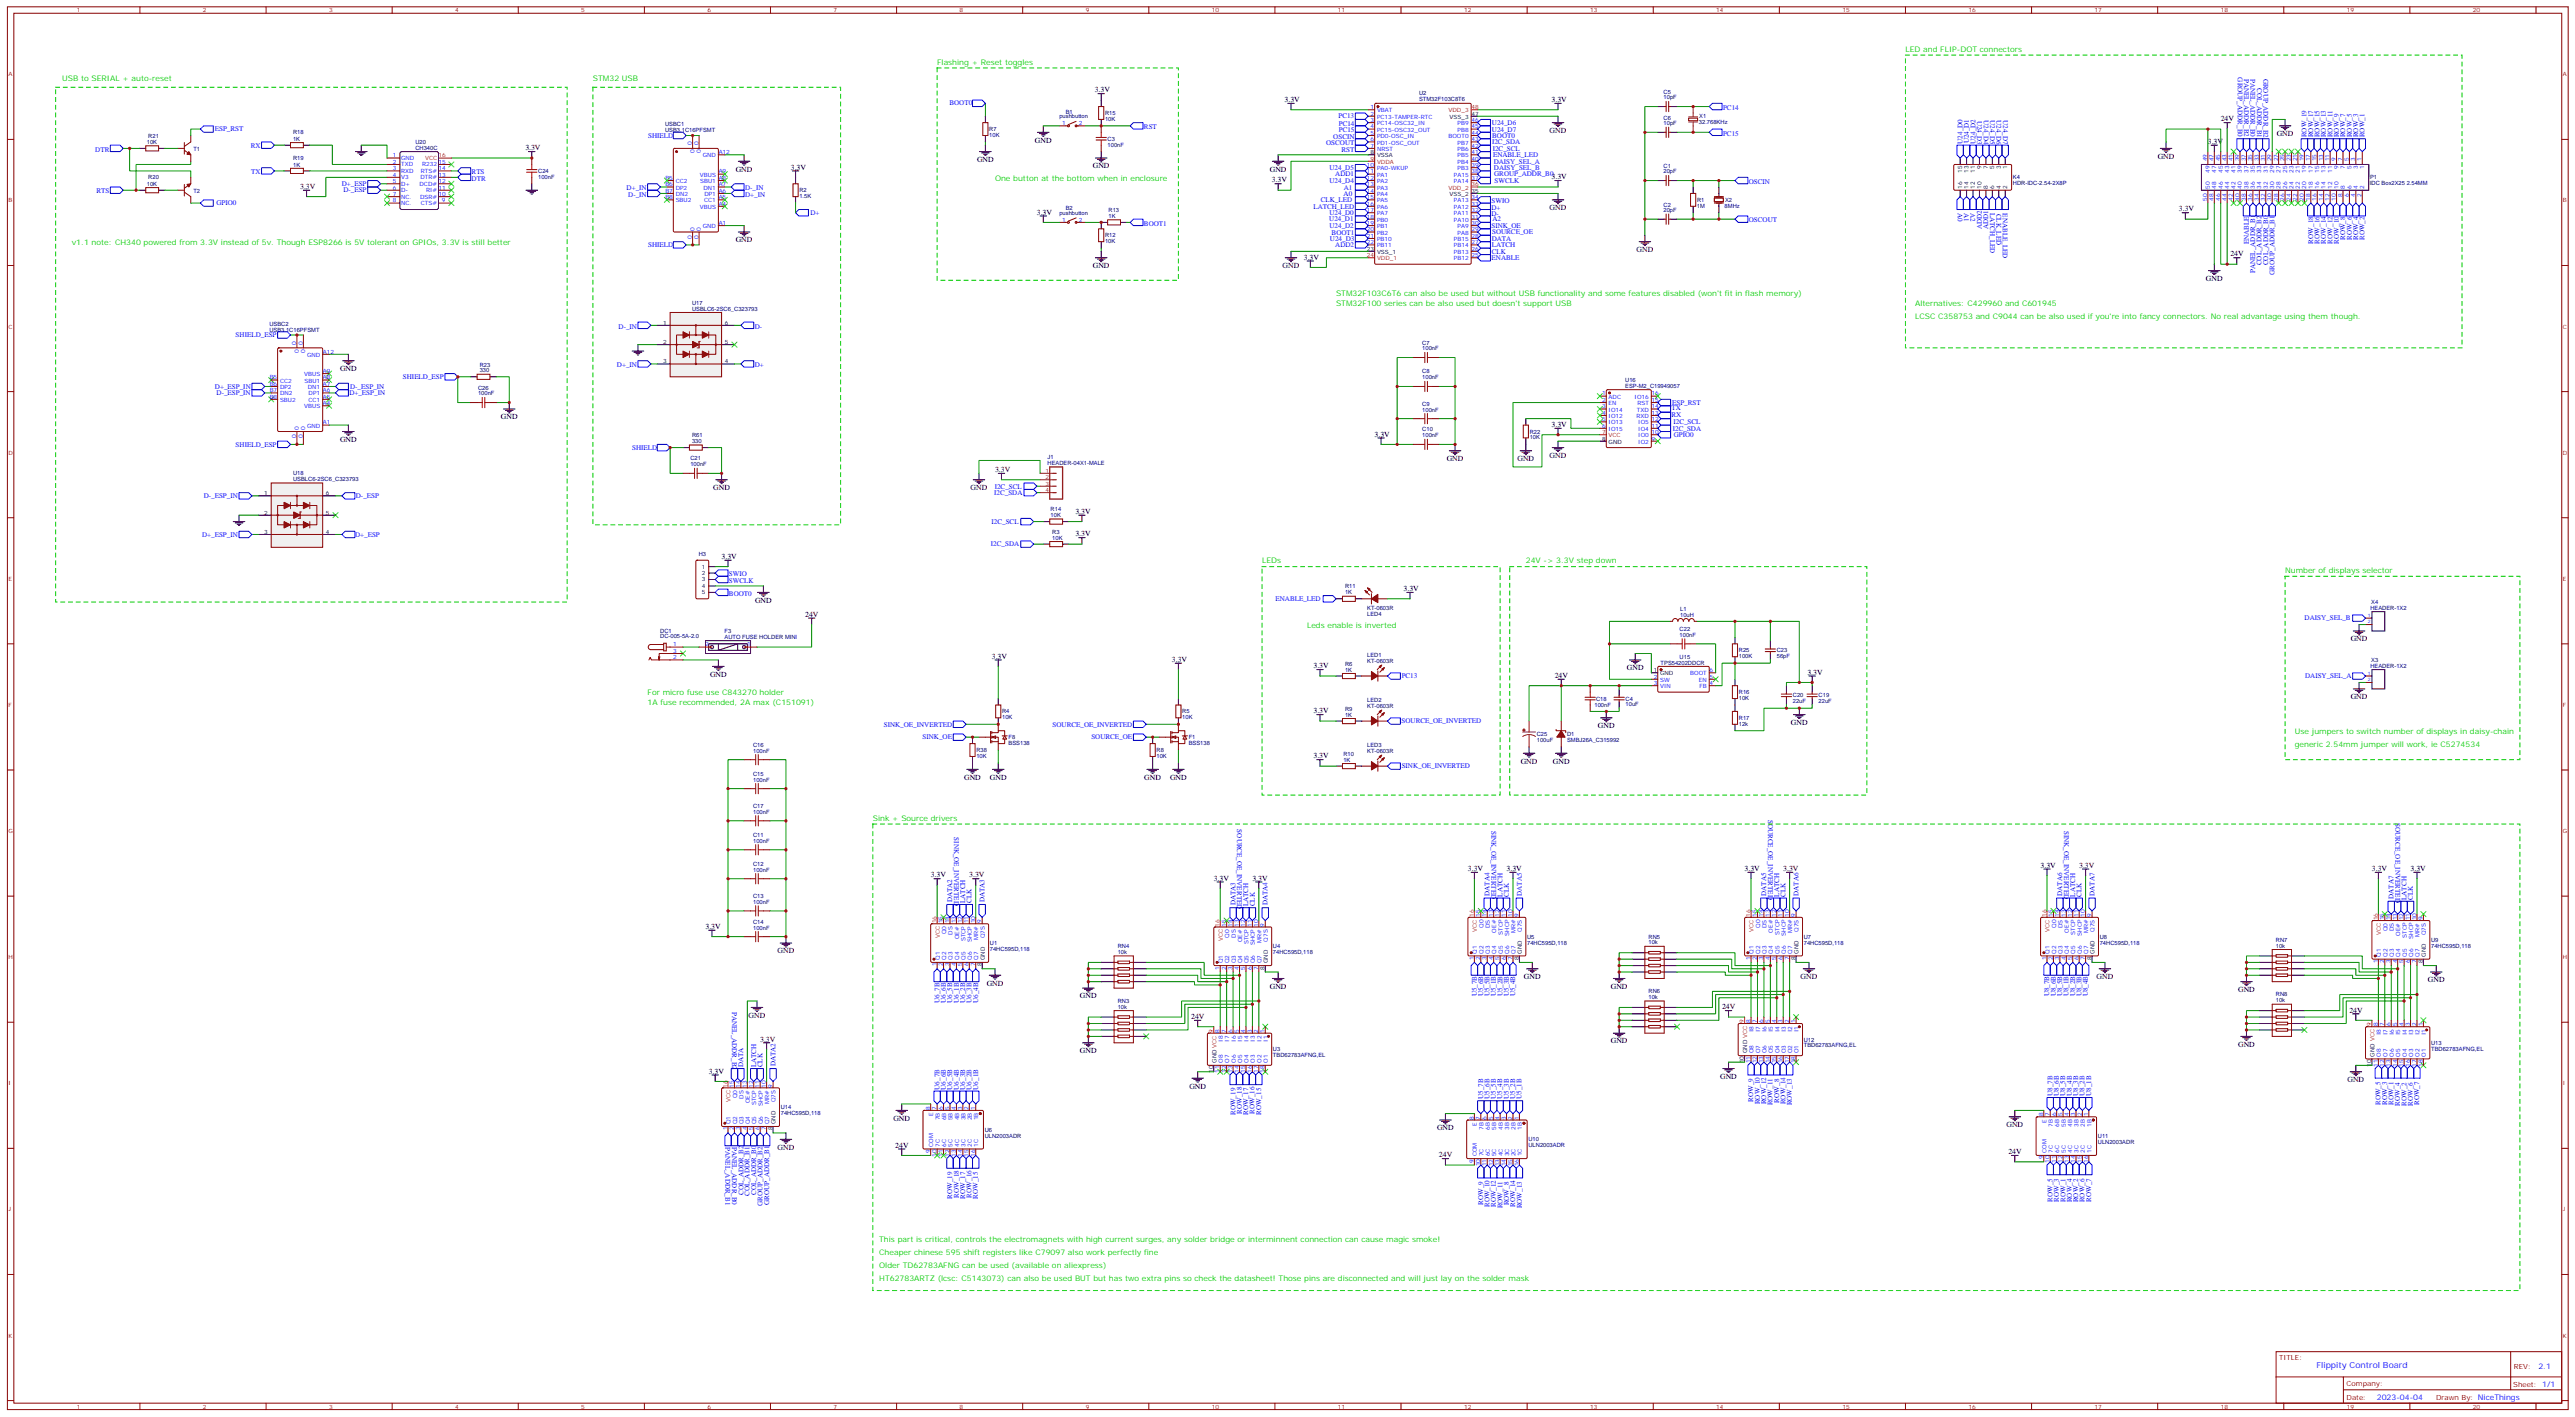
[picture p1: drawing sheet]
<svg xmlns="http://www.w3.org/2000/svg" width="1412mm" height="777mm" viewBox="0 0 1412 777" stroke-linecap="round" stroke-linejoin="round" font-family="sans-serif">
<defs><g id="words">
<text font-size="4.6" fill="#00f" x="1270" y="750">Flippity Control Board</text>
<g font-size="4.2" fill="#0c0">
<text x="1045" y="28">LED and FLIP-DOT connectors</text>
<text x="514" y="35">Flashing + Reset toggles</text>
<text x="34" y="44">USB to SERIAL + auto-reset</text>
<text x="325" y="44">STM32 USB</text>
<text x="546" y="99">One button at the bottom when in enclosure</text>
<text x="39" y="134">v1.1 note: CH340 powered from 3.3V instead of 5v. Though ESP8266 is 5V tolerant on GPIOs, 3.3V is still better</text>
<text x="733" y="162">STM32F103C6T6 can also be used but without USB functionality and some features disabled (won't fit in flash memory)</text>
<text x="733" y="168">STM32F100 series can be also used but doesn't support USB</text>
<text x="1050" y="168">Alternatives: C429960 and C601945</text>
<text x="1050" y="175">LCSC C358753 and C9044 can be also used if you're into fancy connectors. No real advantage using them though.</text>
<text x="692" y="309">LEDs</text>
<text x="837" y="309">24V -&gt; 3.3V step down</text>
<text x="1253" y="314">Number of displays selector</text>
<text x="717" y="344">Leds enable is inverted</text>
<text x="355" y="381">For micro fuse use C843270 holder</text>
<text x="355" y="387">1A fuse recommended, 2A max (C151091)</text>
<text x="1258" y="402">Use jumpers to switch number of displays in daisy-chain</text>
<text x="1258" y="409">generic 2.54mm jumper will work, ie C5274534</text>
<text x="479" y="450">Sink + Source drivers</text>
<text x="482" y="681">This part is critical, controls the electromagnets with high current surges, any solder bridge or interminnent connection can cause magic smoke!</text>
<text x="482" y="688">Cheaper chinese 595 shift registers like C79097 also work perfectly fine</text>
<text x="482" y="695">Older TD62783AFNG can be used (available on aliexpress)</text>
<text x="482" y="702">HT62783ARTZ (lcsc: C5143073) can also be used BUT but has two extra pins so check the datasheet! Those pins are disconnected and will just lay on the solder mask</text>
</g>
<g font-size="4.2">
<text x="600" y="51">3.3V</text>
<text x="704" y="56">3.3V</text>
<text x="851" y="56">3.3V</text>
<text x="1218" y="67">24V</text>
<text x="850" y="73">GND</text>
<text x="1248" y="75">GND</text>
<text x="288" y="82">3.3V</text>
<text x="567" y="78">GND</text>
<text x="1211" y="79">3.3V</text>
<text x="536" y="89">GND</text>
<text x="1183" y="87">GND</text>
<text x="403" y="94">GND</text>
<text x="434" y="93">3.3V</text>
<text x="599" y="92">GND</text>
<text x="696" y="94">GND</text>
<text x="697" y="100">3.3V</text>
<text x="851" y="98">3.3V</text>
<text x="165" y="104">3.3V</text>
<text x="569" y="118">3.3V</text>
<text x="850" y="115">GND</text>
<text x="1195" y="116">3.3V</text>
<text x="403" y="133">GND</text>
<text x="715" y="142">3.3V</text>
<text x="897" y="138">GND</text>
<text x="1223" y="141">24V</text>
<text x="599" y="147">GND</text>
<text x="703" y="147">GND</text>
<text x="1209" y="154">GND</text>
<text x="186" y="203">GND</text>
<text x="275" y="230">GND</text>
<text x="754" y="239">3.3V</text>
<text x="851" y="234">3.3V</text>
<text x="186" y="242">GND</text>
<text x="850" y="251">GND</text>
<text x="793" y="253">GND</text>
<text x="832" y="253">GND</text>
<text x="546" y="259">3.3V</text>
<text x="391" y="269">GND</text>
<text x="532" y="269">GND</text>
<text x="590" y="282">3.3V</text>
<text x="590" y="294">3.3V</text>
<text x="396" y="306">3.3V</text>
<text x="770" y="324">3.3V</text>
<text x="414" y="330">GND</text>
<text x="442" y="338">24V</text>
<text x="1289" y="352">GND</text>
<text x="544" y="361">3.3V</text>
<text x="643" y="363">3.3V</text>
<text x="389" y="371">GND</text>
<text x="720" y="366">3.3V</text>
<text x="852" y="372">24V</text>
<text x="892" y="367">GND</text>
<text x="991" y="370">3.3V</text>
<text x="1289" y="383">GND</text>
<text x="720" y="391">3.3V</text>
<text x="876" y="399">GND</text>
<text x="982" y="397">GND</text>
<text x="720" y="416">3.3V</text>
<text x="834" y="419">GND</text>
<text x="851" y="419">GND</text>
<text x="529" y="427">GND</text>
<text x="543" y="427">GND</text>
<text x="627" y="427">GND</text>
<text x="642" y="427">GND</text>
<text x="805" y="478">3.3V</text>
<text x="826" y="478">3.3V</text>
<text x="957" y="478">3.3V</text>
<text x="978" y="478">3.3V</text>
<text x="1119" y="476">3.3V</text>
<text x="1140" y="476">3.3V</text>
<text x="1301" y="478">3.3V</text>
<text x="1322" y="478">3.3V</text>
<text x="510" y="481">3.3V</text>
<text x="531" y="481">3.3V</text>
<text x="666" y="483">3.3V</text>
<text x="687" y="483">3.3V</text>
<text x="387" y="509">3.3V</text>
<text x="426" y="523">GND</text>
<text x="836" y="537">GND</text>
<text x="987" y="537">GND</text>
<text x="1150" y="537">GND</text>
<text x="1331" y="539">GND</text>
<text x="541" y="540">GND</text>
<text x="696" y="542">GND</text>
<text x="883" y="542">GND</text>
<text x="1227" y="544">GND</text>
<text x="592" y="547">GND</text>
<text x="410" y="558">GND</text>
<text x="944" y="553">24V</text>
<text x="1288" y="555">24V</text>
<text x="653" y="559">24V</text>
<text x="417" y="571">3.3V</text>
<text x="883" y="572">GND</text>
<text x="1227" y="574">GND</text>
<text x="592" y="577">GND</text>
<text x="389" y="589">3.3V</text>
<text x="943" y="591">GND</text>
<text x="1287" y="593">GND</text>
<text x="652" y="597">GND</text>
<text x="490" y="614">GND</text>
<text x="1100" y="618">GND</text>
<text x="788" y="620">GND</text>
<text x="491" y="629">24V</text>
<text x="426" y="630">GND</text>
<text x="789" y="635">24V</text>
<text x="1101" y="633">24V</text>
</g>
<g font-size="4.2" fill="#00f">
<text x="1392" y="750">2.1</text>
<text x="1303" y="768">2023-04-04</text>
</g>
<g font-size="3.9" fill="#00f">
<text x="1227" y="42" transform="rotate(90 1227 42)">GROUP_ADDR_B0</text>
<text x="1230" y="43" transform="rotate(90 1230 43)">PANEL_ADDR_B2</text>
<text x="1234" y="43" transform="rotate(90 1234 43)">PANEL_ADDR_B0</text>
<text x="1241" y="43" transform="rotate(90 1241 43)">GROUP_ADDR_B2</text>
<text x="1238" y="48" transform="rotate(90 1238 48)">COL_ADDR_B1</text>
<text x="521" y="58">BOOT0</text>
<text x="734" y="65">PC13</text>
<text x="945" y="60">PC14</text>
<text x="1088" y="66" transform="rotate(90 1088 66)">U24_D4</text>
<text x="1091" y="66" transform="rotate(90 1091 66)">U24_D5</text>
<text x="1095" y="66" transform="rotate(90 1095 66)">U24_D6</text>
<text x="1098" y="66" transform="rotate(90 1098 66)">U24_D7</text>
<text x="627" y="71">RST</text>
<text x="734" y="69">PC14</text>
<text x="818" y="69">U24_D6</text>
<text x="1084" y="66" transform="rotate(90 1084 66)">U24_D3</text>
<text x="118" y="72">ESP_RST</text>
<text x="355" y="76">SHIELD</text>
<text x="731" y="76">OSCIN</text>
<text x="734" y="73">PC15</text>
<text x="818" y="72">U24_D7</text>
<text x="818" y="76">BOOT0</text>
<text x="945" y="74">PC15</text>
<text x="1265" y="75" transform="rotate(-90 1265 75)">ROW_19</text>
<text x="1268" y="75" transform="rotate(-90 1268 75)">ROW_17</text>
<text x="1272" y="75" transform="rotate(-90 1272 75)">ROW_15</text>
<text x="1275" y="75" transform="rotate(-90 1275 75)">ROW_13</text>
<text x="1279" y="75" transform="rotate(-90 1279 75)">ROW_11</text>
<text x="1282" y="75" transform="rotate(-90 1282 75)">ROW_9</text>
<text x="1286" y="75" transform="rotate(-90 1286 75)">ROW_7</text>
<text x="1289" y="75" transform="rotate(-90 1289 75)">ROW_5</text>
<text x="1293" y="75" transform="rotate(-90 1293 75)">ROW_3</text>
<text x="1296" y="75" transform="rotate(-90 1296 75)">ROW_1</text>
<text x="52" y="83">DTR</text>
<text x="138" y="81">RX</text>
<text x="727" y="80">OSCOUT</text>
<text x="736" y="83">RST</text>
<text x="818" y="79">I2C_SDA</text>
<text x="818" y="83">I2C_SCL</text>
<text x="1076" y="79" transform="rotate(-90 1076 79)">U24_D0</text>
<text x="1080" y="79" transform="rotate(-90 1080 79)">U24_D1</text>
<text x="1083" y="79" transform="rotate(-90 1083 79)">U24_D2</text>
<text x="819" y="86">ENABLE_LED</text>
<text x="819" y="90">DAISY_SEL_A</text>
<text x="138" y="95">TX</text>
<text x="259" y="95">RTS</text>
<text x="729" y="93">U24_D5</text>
<text x="819" y="93">DAISY_SEL_B</text>
<text x="259" y="99">DTR</text>
<text x="729" y="100">U24_D4</text>
<text x="732" y="97">ADD1</text>
<text x="819" y="97">GROUP_ADDR_B0</text>
<text x="819" y="100">SWCLK</text>
<text x="959" y="101">OSCIN</text>
<text x="53" y="106">RTS</text>
<text x="187" y="102">D+_ESP</text>
<text x="188" y="106">D-_ESP</text>
<text x="344" y="104">D+_IN</text>
<text x="344" y="108">D-_IN</text>
<text x="409" y="104">D-_IN</text>
<text x="409" y="108">D+_IN</text>
<text x="737" y="107">A0</text>
<text x="737" y="104">A1</text>
<text x="119" y="113">GPIO0</text>
<text x="724" y="111">CLK_LED</text>
<text x="818" y="111">SWIO</text>
<text x="444" y="118">D+</text>
<text x="720" y="114">LATCH_LED</text>
<text x="729" y="118">U24_D0</text>
<text x="818" y="115">D+</text>
<text x="818" y="118">D-</text>
<text x="1073" y="117" transform="rotate(90 1073 117)">A0</text>
<text x="1077" y="117" transform="rotate(90 1077 117)">A1</text>
<text x="1080" y="117" transform="rotate(90 1080 117)">A2</text>
<text x="1091" y="117" transform="rotate(90 1091 117)">LATCH_LED</text>
<text x="1095" y="117" transform="rotate(90 1095 117)">CLK_LED</text>
<text x="1098" y="117" transform="rotate(90 1098 117)">ENABLE_LED</text>
<text x="627" y="124">BOOT1</text>
<text x="729" y="121">U24_D1</text>
<text x="729" y="125">U24_D2</text>
<text x="818" y="125">SINK_OE</text>
<text x="818" y="121">A2</text>
<text x="959" y="122">OSCOUT</text>
<text x="1087" y="126" transform="rotate(-90 1087 126)">ADD2</text>
<text x="1090" y="126" transform="rotate(-90 1090 126)">ADD1</text>
<text x="730" y="129">BOOT1</text>
<text x="818" y="132">DATA</text>
<text x="818" y="128">SOURCE_OE</text>
<text x="1286" y="132" transform="rotate(-90 1286 132)">ROW_8</text>
<text x="1289" y="132" transform="rotate(-90 1289 132)">ROW_6</text>
<text x="1293" y="132" transform="rotate(-90 1293 132)">ROW_4</text>
<text x="1296" y="132" transform="rotate(-90 1296 132)">ROW_2</text>
<text x="355" y="136">SHIELD</text>
<text x="729" y="132">U24_D3</text>
<text x="732" y="136">ADD2</text>
<text x="818" y="136">LATCH</text>
<text x="1233" y="134" transform="rotate(-90 1233 134)">ENABLE</text>
<text x="1268" y="134" transform="rotate(-90 1268 134)">ROW_18</text>
<text x="1272" y="134" transform="rotate(-90 1272 134)">ROW_16</text>
<text x="1275" y="134" transform="rotate(-90 1275 134)">ROW_14</text>
<text x="1279" y="134" transform="rotate(-90 1279 134)">ROW_12</text>
<text x="1282" y="134" transform="rotate(-90 1282 134)">ROW_10</text>
<text x="818" y="143">ENABLE</text>
<text x="818" y="139">CLK</text>
<text x="1237" y="150" transform="rotate(-90 1237 150)">PANEL_ADDR_B1</text>
<text x="1240" y="145" transform="rotate(-90 1240 145)">COL_ADDR_B2</text>
<text x="1244" y="145" transform="rotate(-90 1244 145)">COL_ADDR_B0</text>
<text x="1247" y="151" transform="rotate(-90 1247 151)">GROUP_ADDR_B1</text>
<text x="129" y="185">SHIELD_ESP</text>
<text x="339" y="180">D-_IN</text>
<text x="414" y="180">D-</text>
<text x="338" y="201">D+_IN</text>
<text x="414" y="201">D+</text>
<text x="221" y="208">SHIELD_ESP</text>
<text x="118" y="213">D+_ESP_IN</text>
<text x="192" y="213">D-_ESP_IN</text>
<text x="119" y="217">D-_ESP_IN</text>
<text x="192" y="217">D+_ESP_IN</text>
<text x="917" y="222">ESP_RST</text>
<text x="916" y="225">TX</text>
<text x="916" y="228">RX</text>
<text x="918" y="233">I2C_SCL</text>
<text x="917" y="236">I2C_SDA</text>
<text x="918" y="240">GPIO0</text>
<text x="129" y="245">SHIELD_ESP</text>
<text x="347" y="247">SHIELD</text>
<text x="545" y="268">I2C_SCL</text>
<text x="112" y="273">D-_ESP_IN</text>
<text x="195" y="273">D-_ESP</text>
<text x="545" y="271">I2C_SDA</text>
<text x="544" y="287">I2C_SCL</text>
<text x="111" y="294">D+_ESP_IN</text>
<text x="195" y="294">D+_ESP</text>
<text x="543" y="300">I2C_SDA</text>
<text x="400" y="316">SWIO</text>
<text x="400" y="319">SWCLK</text>
<text x="400" y="327">BOOT0</text>
<text x="699" y="330">ENABLE_LED</text>
<text x="1264" y="340">DAISY_SEL_B</text>
<text x="769" y="372">PC13</text>
<text x="1264" y="372">DAISY_SEL_A</text>
<text x="485" y="398">SINK_OE_INVERTED</text>
<text x="577" y="398">SOURCE_OE_INVERTED</text>
<text x="768" y="397">SOURCE_OE_INVERTED</text>
<text x="506" y="405">SINK_OE</text>
<text x="598" y="405">SOURCE_OE</text>
<text x="769" y="421">SINK_OE_INVERTED</text>
<text x="969" y="449" transform="rotate(90 969 449)">SOURCE_OE_INVERTED</text>
<text x="678" y="455" transform="rotate(90 678 455)">SOURCE_OE_INVERTED</text>
<text x="818" y="455" transform="rotate(90 818 455)">SINK_OE_INVERTED</text>
<text x="1132" y="455" transform="rotate(90 1132 455)">SINK_OE_INVERTED</text>
<text x="1313" y="451" transform="rotate(90 1313 451)">SOURCE_OE_INVERTED</text>
<text x="523" y="459" transform="rotate(90 523 459)">SINK_OE_INVERTED</text>
<text x="817" y="491" transform="rotate(-90 817 491)">DATA4</text>
<text x="824" y="492" transform="rotate(-90 824 492)">LATCH</text>
<text x="827" y="492" transform="rotate(-90 827 492)">CLK</text>
<text x="834" y="491" transform="rotate(-90 834 491)">DATA5</text>
<text x="968" y="491" transform="rotate(-90 968 491)">DATA5</text>
<text x="975" y="492" transform="rotate(-90 975 492)">LATCH</text>
<text x="979" y="492" transform="rotate(-90 979 492)">CLK</text>
<text x="986" y="491" transform="rotate(-90 986 491)">DATA6</text>
<text x="1131" y="491" transform="rotate(-90 1131 491)">DATA6</text>
<text x="1138" y="492" transform="rotate(-90 1138 492)">LATCH</text>
<text x="1141" y="492" transform="rotate(-90 1141 492)">CLK</text>
<text x="1148" y="491" transform="rotate(-90 1148 491)">DATA7</text>
<text x="522" y="495" transform="rotate(-90 522 495)">DATA2</text>
<text x="529" y="495" transform="rotate(-90 529 495)">LATCH</text>
<text x="533" y="495" transform="rotate(-90 533 495)">CLK</text>
<text x="540" y="495" transform="rotate(-90 540 495)">DATA3</text>
<text x="677" y="496" transform="rotate(-90 677 496)">DATA3</text>
<text x="684" y="497" transform="rotate(-90 684 497)">LATCH</text>
<text x="688" y="497" transform="rotate(-90 688 497)">CLK</text>
<text x="695" y="496" transform="rotate(-90 695 496)">DATA4</text>
<text x="1312" y="493" transform="rotate(-90 1312 493)">DATA7</text>
<text x="1319" y="493" transform="rotate(-90 1319 493)">LATCH</text>
<text x="1323" y="493" transform="rotate(-90 1323 493)">CLK</text>
<text x="515" y="550" transform="rotate(-90 515 550)">U6_7B</text>
<text x="519" y="550" transform="rotate(-90 519 550)">U6_6B</text>
<text x="522" y="550" transform="rotate(-90 522 550)">U6_5B</text>
<text x="526" y="550" transform="rotate(-90 526 550)">U6_1B</text>
<text x="529" y="550" transform="rotate(-90 529 550)">U6_2B</text>
<text x="533" y="550" transform="rotate(-90 533 550)">U6_3B</text>
<text x="536" y="550" transform="rotate(-90 536 550)">U6_4B</text>
<text x="810" y="546" transform="rotate(-90 810 546)">U5_7B</text>
<text x="813" y="546" transform="rotate(-90 813 546)">U5_6B</text>
<text x="817" y="546" transform="rotate(-90 817 546)">U5_5B</text>
<text x="820" y="546" transform="rotate(-90 820 546)">U5_1B</text>
<text x="824" y="546" transform="rotate(-90 824 546)">U5_2B</text>
<text x="827" y="546" transform="rotate(-90 827 546)">U5_3B</text>
<text x="831" y="546" transform="rotate(-90 831 546)">U5_4B</text>
<text x="1124" y="546" transform="rotate(-90 1124 546)">U8_7B</text>
<text x="1127" y="546" transform="rotate(-90 1127 546)">U8_6B</text>
<text x="1131" y="546" transform="rotate(-90 1131 546)">U8_5B</text>
<text x="1134" y="546" transform="rotate(-90 1134 546)">U8_1B</text>
<text x="1138" y="546" transform="rotate(-90 1138 546)">U8_2B</text>
<text x="1141" y="546" transform="rotate(-90 1141 546)">U8_3B</text>
<text x="1145" y="546" transform="rotate(-90 1145 546)">U8_4B</text>
<text x="401" y="555" transform="rotate(90 401 555)">PANEL_ADDR_B2</text>
<text x="407" y="585" transform="rotate(-90 407 585)">DATA</text>
<text x="415" y="585" transform="rotate(-90 415 585)">LATCH</text>
<text x="418" y="585" transform="rotate(-90 418 585)">CLK</text>
<text x="425" y="585" transform="rotate(-90 425 585)">DATA2</text>
<text x="515" y="597" transform="rotate(-90 515 597)">U6_7B</text>
<text x="519" y="597" transform="rotate(-90 519 597)">U6_6B</text>
<text x="522" y="597" transform="rotate(-90 522 597)">U6_5B</text>
<text x="526" y="597" transform="rotate(-90 526 597)">U6_4B</text>
<text x="529" y="597" transform="rotate(-90 529 597)">U6_3B</text>
<text x="533" y="597" transform="rotate(-90 533 597)">U6_2B</text>
<text x="536" y="597" transform="rotate(-90 536 597)">U6_1B</text>
<text x="813" y="603" transform="rotate(-90 813 603)">U5_7B</text>
<text x="817" y="603" transform="rotate(-90 817 603)">U5_6B</text>
<text x="820" y="603" transform="rotate(-90 820 603)">U5_5B</text>
<text x="824" y="603" transform="rotate(-90 824 603)">U5_4B</text>
<text x="827" y="603" transform="rotate(-90 827 603)">U5_3B</text>
<text x="831" y="603" transform="rotate(-90 831 603)">U5_2B</text>
<text x="834" y="603" transform="rotate(-90 834 603)">U5_1B</text>
<text x="961" y="604" transform="rotate(-90 961 604)">ROW_9</text>
<text x="965" y="605" transform="rotate(-90 965 605)">ROW_10</text>
<text x="968" y="605" transform="rotate(-90 968 605)">ROW_12</text>
<text x="975" y="604" transform="rotate(-90 975 604)">ROW_8</text>
<text x="979" y="605" transform="rotate(-90 979 605)">ROW_14</text>
<text x="1125" y="601" transform="rotate(-90 1125 601)">U8_7B</text>
<text x="1129" y="601" transform="rotate(-90 1129 601)">U8_6B</text>
<text x="1132" y="601" transform="rotate(-90 1132 601)">U8_5B</text>
<text x="1136" y="601" transform="rotate(-90 1136 601)">U8_4B</text>
<text x="1139" y="601" transform="rotate(-90 1139 601)">U8_3B</text>
<text x="1143" y="601" transform="rotate(-90 1143 601)">U8_2B</text>
<text x="1147" y="601" transform="rotate(-90 1147 601)">U8_1B</text>
<text x="1305" y="606" transform="rotate(-90 1305 606)">ROW_5</text>
<text x="1309" y="606" transform="rotate(-90 1309 606)">ROW_3</text>
<text x="1312" y="606" transform="rotate(-90 1312 606)">ROW_1</text>
<text x="1326" y="606" transform="rotate(-90 1326 606)">ROW_7</text>
<text x="677" y="611" transform="rotate(-90 677 611)">ROW_19</text>
<text x="681" y="611" transform="rotate(-90 681 611)">ROW_18</text>
<text x="684" y="611" transform="rotate(-90 684 611)">ROW_17</text>
<text x="688" y="611" transform="rotate(-90 688 611)">ROW_16</text>
<text x="691" y="611" transform="rotate(-90 691 611)">ROW_15</text>
<text x="972" y="606" transform="rotate(-90 972 606)">ROW_11</text>
<text x="982" y="606" transform="rotate(-90 982 606)">ROW_13</text>
<text x="1316" y="606" transform="rotate(-90 1316 606)">ROW_4</text>
<text x="1319" y="606" transform="rotate(-90 1319 606)">ROW_2</text>
<text x="1323" y="606" transform="rotate(-90 1323 606)">ROW_6</text>
<text x="398" y="629" transform="rotate(90 398 629)">PANEL_ADDR_B1</text>
<text x="401" y="629" transform="rotate(90 401 629)">PANEL_ADDR_B0</text>
<text x="408" y="655" transform="rotate(-90 408 655)">COL_ADDR_B2</text>
<text x="411" y="656" transform="rotate(-90 411 656)">COL_ADDR_B1</text>
<text x="415" y="655" transform="rotate(-90 415 655)">COL_ADDR_B0</text>
<text x="522" y="657" transform="rotate(-90 522 657)">ROW_19</text>
<text x="526" y="657" transform="rotate(-90 526 657)">ROW_18</text>
<text x="529" y="657" transform="rotate(-90 529 657)">ROW_17</text>
<text x="533" y="657" transform="rotate(-90 533 657)">ROW_16</text>
<text x="536" y="657" transform="rotate(-90 536 657)">ROW_15</text>
<text x="1125" y="659" transform="rotate(-90 1125 659)">ROW_5</text>
<text x="1129" y="659" transform="rotate(-90 1129 659)">ROW_3</text>
<text x="1132" y="659" transform="rotate(-90 1132 659)">ROW_1</text>
<text x="1136" y="659" transform="rotate(-90 1136 659)">ROW_4</text>
<text x="1139" y="659" transform="rotate(-90 1139 659)">ROW_2</text>
<text x="1143" y="659" transform="rotate(-90 1143 659)">ROW_6</text>
<text x="1147" y="659" transform="rotate(-90 1147 659)">ROW_7</text>
<text x="418" y="661" transform="rotate(-90 418 661)">GROUP_ADDR_B2</text>
<text x="422" y="660" transform="rotate(-90 422 660)">GROUP_ADDR_B1</text>
<text x="813" y="661" transform="rotate(-90 813 661)">ROW_9</text>
<text x="817" y="662" transform="rotate(-90 817 662)">ROW_10</text>
<text x="820" y="662" transform="rotate(-90 820 662)">ROW_12</text>
<text x="824" y="662" transform="rotate(-90 824 662)">ROW_11</text>
<text x="827" y="661" transform="rotate(-90 827 661)">ROW_8</text>
<text x="831" y="662" transform="rotate(-90 831 662)">ROW_14</text>
<text x="834" y="662" transform="rotate(-90 834 662)">ROW_13</text>
</g>
<g font-size="3.9" fill="#800">
<text x="1250" y="746">TITLE:</text>
<text x="1378" y="750">REV:</text>
<text x="1287" y="760">Company:</text>
<text x="1378" y="760">Sheet: 1/1</text>
<text x="1287" y="768">Date:</text>
<text x="1336" y="768">Drawn By: NiceThings</text>
</g>
<g font-size="3.2" fill="#800">
<text x="42" y="7">1</text>
<text x="111" y="7">2</text>
<text x="180" y="7">3</text>
<text x="250" y="7">4</text>
<text x="319" y="7">5</text>
<text x="388" y="7">6</text>
<text x="457" y="7">7</text>
<text x="526" y="7">8</text>
<text x="595" y="7">9</text>
<text x="664" y="7">10</text>
<text x="734" y="7">11</text>
<text x="803" y="7">12</text>
<text x="872" y="7">13</text>
<text x="941" y="7">14</text>
<text x="1010" y="7">15</text>
<text x="1079" y="7">16</text>
<text x="1148" y="7">17</text>
<text x="1218" y="7">18</text>
<text x="1287" y="7">19</text>
<text x="1356" y="7">20</text>
<text x="5" y="42">A</text>
<text x="1405" y="42">A</text>
<text x="5" y="111">B</text>
<text x="1405" y="111">B</text>
<text x="5" y="180">C</text>
<text x="1405" y="180">C</text>
<text x="5" y="249">D</text>
<text x="1405" y="249">D</text>
<text x="5" y="318">E</text>
<text x="1405" y="318">E</text>
<text x="5" y="388">F</text>
<text x="1405" y="388">F</text>
<text x="5" y="457">G</text>
<text x="1405" y="457">G</text>
<text x="5" y="526">H</text>
<text x="1405" y="526">H</text>
<text x="5" y="595">I</text>
<text x="1405" y="595">I</text>
<text x="5" y="664">J</text>
<text x="1405" y="664">J</text>
<text x="5" y="733">K</text>
<text x="1405" y="733">K</text>
<text x="42" y="772">1</text>
<text x="111" y="772">2</text>
<text x="180" y="772">3</text>
<text x="250" y="772">4</text>
<text x="319" y="772">5</text>
<text x="388" y="772">6</text>
<text x="457" y="772">7</text>
<text x="526" y="772">8</text>
<text x="595" y="772">9</text>
<text x="664" y="772">10</text>
<text x="734" y="772">11</text>
<text x="803" y="772">12</text>
<text x="872" y="772">13</text>
<text x="941" y="772">14</text>
<text x="1010" y="772">15</text>
<text x="1079" y="772">16</text>
<text x="1148" y="772">17</text>
<text x="1218" y="772">18</text>
<text x="1287" y="772">19</text>
<text x="1356" y="772">20</text>
</g>
<g font-size="3.2" fill="#000080">
<text x="778" y="52">U2</text>
<text x="912" y="51">C5</text>
<text x="778" y="55">STM32F103C8T6</text>
<text x="912" y="55">10pF</text>
<text x="581" y="65">pushbutton</text>
<text x="584" y="62">B1</text>
<text x="606" y="63">R15</text>
<text x="912" y="66">C6</text>
<text x="932" y="65">X1</text>
<text x="365" y="69">USBC1</text>
<text x="542" y="72">R7</text>
<text x="606" y="66">10K</text>
<text x="912" y="69">10pF</text>
<text x="932" y="68">32.768KHz</text>
<text x="81" y="75">R21</text>
<text x="161" y="77">1K</text>
<text x="161" y="74">R18</text>
<text x="365" y="73">USB3.1C16PFSMT</text>
<text x="542" y="75">10K</text>
<text x="607" y="77">C3</text>
<text x="80" y="79">10K</text>
<text x="106" y="83">T1</text>
<text x="228" y="82">CH340C</text>
<text x="228" y="79">U20</text>
<text x="607" y="80">100nF</text>
<text x="161" y="88">R19</text>
<text x="161" y="91">1K</text>
<text x="295" y="95">C24</text>
<text x="912" y="95">20pF</text>
<text x="912" y="92">C1</text>
<text x="80" y="102">10K</text>
<text x="81" y="98">R20</text>
<text x="295" y="98">100nF</text>
<text x="1104" y="102">HDR-IDC-2.54-2X8P</text>
<text x="1104" y="98">K4</text>
<text x="1299" y="102">IDC Box2X25 2.54MM</text>
<text x="1299" y="98">P1</text>
<text x="106" y="106">T2</text>
<text x="438" y="105">R2</text>
<text x="438" y="109">1.5K</text>
<text x="912" y="113">C2</text>
<text x="930" y="114">1M</text>
<text x="930" y="111">R1</text>
<text x="946" y="114">8MHz</text>
<text x="946" y="111">X2</text>
<text x="581" y="118">pushbutton</text>
<text x="584" y="115">B2</text>
<text x="608" y="119">1K</text>
<text x="608" y="116">R13</text>
<text x="912" y="116">20pF</text>
<text x="606" y="130">R12</text>
<text x="606" y="133">10K</text>
<text x="379" y="167">U17</text>
<text x="379" y="170">USBLC6-2SC6_C323793</text>
<text x="148" y="179">USBC2</text>
<text x="148" y="182">USB3.1C16PFSMT</text>
<text x="780" y="189">C7</text>
<text x="780" y="192">100nF</text>
<text x="263" y="201">R23</text>
<text x="263" y="204">330</text>
<text x="780" y="208">100nF</text>
<text x="780" y="205">C8</text>
<text x="891" y="210">U16</text>
<text x="262" y="214">C26</text>
<text x="891" y="212">ESP-M2_C19949057</text>
<text x="262" y="217">100nF</text>
<text x="780" y="226">100nF</text>
<text x="780" y="222">C9</text>
<text x="379" y="240">R61</text>
<text x="780" y="240">100nF</text>
<text x="780" y="237">C10</text>
<text x="839" y="238">R22</text>
<text x="379" y="243">330</text>
<text x="839" y="241">10K</text>
<text x="574" y="252">J1</text>
<text x="379" y="256">100nF</text>
<text x="379" y="252">C21</text>
<text x="574" y="255">HEADER-04X1-MALE</text>
<text x="161" y="264">USBLC6-2SC6_C323793</text>
<text x="161" y="261">U18</text>
<text x="576" y="280">R14</text>
<text x="576" y="283">10K</text>
<text x="577" y="293">R3</text>
<text x="577" y="296">10K</text>
<text x="383" y="305">H3</text>
<text x="737" y="323">R11</text>
<text x="737" y="326">1K</text>
<text x="750" y="335">KT-0603R</text>
<text x="921" y="335">L1</text>
<text x="1300" y="334">HEADER-1X2</text>
<text x="1300" y="331">X4</text>
<text x="750" y="338">LED4</text>
<text x="921" y="338">10uH</text>
<text x="362" y="347">DC1</text>
<text x="397" y="347">F3</text>
<text x="921" y="346">C22</text>
<text x="362" y="350">DC-005-5A-2.0</text>
<text x="397" y="350">AUTO FUSE HOLDER MINI</text>
<text x="921" y="349">100nF</text>
<text x="953" y="358">R25</text>
<text x="974" y="358">C23</text>
<text x="737" y="365">R6</text>
<text x="750" y="364">KT-0603R</text>
<text x="750" y="360">LED1</text>
<text x="911" y="365">TPS54202DDCR</text>
<text x="921" y="361">U15</text>
<text x="953" y="361">100K</text>
<text x="974" y="361">56pF</text>
<text x="1300" y="363">X3</text>
<text x="737" y="368">1K</text>
<text x="1300" y="366">HEADER-1X2</text>
<text x="953" y="384">10K</text>
<text x="953" y="381">R16</text>
<text x="983" y="382">C20</text>
<text x="997" y="382">C19</text>
<text x="737" y="390">R9</text>
<text x="750" y="388">KT-0603R</text>
<text x="750" y="385">LED2</text>
<text x="874" y="388">100nF</text>
<text x="875" y="384">C18</text>
<text x="891" y="387">10uF</text>
<text x="891" y="384">C4</text>
<text x="983" y="386">22uF</text>
<text x="997" y="386">22uF</text>
<text x="549" y="394">10K</text>
<text x="549" y="391">R4</text>
<text x="648" y="394">10K</text>
<text x="648" y="391">R5</text>
<text x="737" y="393">1K</text>
<text x="953" y="395">R17</text>
<text x="953" y="398">12k</text>
<text x="553" y="405">F8</text>
<text x="652" y="405">F1</text>
<text x="843" y="407">100uF</text>
<text x="843" y="404">C25</text>
<text x="859" y="407">SMBJ26A_C315992</text>
<text x="859" y="404">D1</text>
<text x="413" y="413">100nF</text>
<text x="413" y="409">C16</text>
<text x="535" y="412">R38</text>
<text x="553" y="409">BSS138</text>
<text x="634" y="412">R8</text>
<text x="652" y="409">BSS138</text>
<text x="750" y="413">KT-0603R</text>
<text x="750" y="410">LED3</text>
<text x="535" y="416">10K</text>
<text x="634" y="416">10K</text>
<text x="737" y="418">1K</text>
<text x="737" y="414">R10</text>
<text x="413" y="425">C15</text>
<text x="413" y="428">100nF</text>
<text x="413" y="443">C17</text>
<text x="413" y="446">100nF</text>
<text x="413" y="462">100nF</text>
<text x="413" y="459">C11</text>
<text x="413" y="478">100nF</text>
<text x="413" y="475">C12</text>
<text x="413" y="496">100nF</text>
<text x="413" y="492">C13</text>
<text x="413" y="510">100nF</text>
<text x="413" y="506">C14</text>
<text x="837" y="515">U5</text>
<text x="904" y="515">RN5</text>
<text x="989" y="515">U7</text>
<text x="1151" y="515">U8</text>
<text x="543" y="521">74HC595D,118</text>
<text x="543" y="518">U1</text>
<text x="613" y="520">RN4</text>
<text x="698" y="520">U4</text>
<text x="837" y="518">74HC595D,118</text>
<text x="904" y="518">10k</text>
<text x="989" y="518">74HC595D,118</text>
<text x="1151" y="518">74HC595D,118</text>
<text x="1248" y="520">10k</text>
<text x="1248" y="516">RN7</text>
<text x="1333" y="520">74HC595D,118</text>
<text x="1333" y="516">U9</text>
<text x="613" y="523">10k</text>
<text x="698" y="523">74HC595D,118</text>
<text x="904" y="545">RN6</text>
<text x="613" y="550">RN3</text>
<text x="904" y="548">10k</text>
<text x="1248" y="549">10k</text>
<text x="1248" y="546">RN8</text>
<text x="613" y="553">10k</text>
<text x="989" y="574">TBD62783AFNG,EL</text>
<text x="989" y="571">U12</text>
<text x="1333" y="573">U13</text>
<text x="698" y="580">TBD62783AFNG,EL</text>
<text x="698" y="576">U3</text>
<text x="1333" y="576">TBD62783AFNG,EL</text>
<text x="428" y="611">74HC595D,118</text>
<text x="428" y="608">U14</text>
<text x="540" y="624">ULN2003ADR</text>
<text x="540" y="621">U6</text>
<text x="838" y="629">ULN2003ADR</text>
<text x="838" y="626">U10</text>
<text x="1150" y="627">ULN2003ADR</text>
<text x="1150" y="624">U11</text>
</g>
<g font-size="3.2" fill="#00f">
<text x="752" y="60">1</text>
<text x="752" y="63">2</text>
<text x="755" y="62">VBAT</text>
<text x="755" y="65">PC13-TAMPER-RTC</text>
<text x="582" y="69">1</text>
<text x="591" y="69">2</text>
<text x="752" y="67">3</text>
<text x="752" y="70">4</text>
<text x="755" y="69">PC14-OSC32_IN</text>
<text x="799" y="69">PB9</text>
<text x="807" y="70">45</text>
<text x="807" y="67">46</text>
<text x="752" y="74">5</text>
<text x="752" y="77">6</text>
<text x="755" y="72">PC15-OSC32_OUT</text>
<text x="755" y="76">PD0-OSC_IN</text>
<text x="794" y="76">BOOT0</text>
<text x="799" y="72">PB8</text>
<text x="807" y="77">43</text>
<text x="807" y="74">44</text>
<text x="379" y="80" transform="rotate(-90 379 80)">0</text>
<text x="383" y="80" transform="rotate(-90 383 80)">0</text>
<text x="752" y="81">7</text>
<text x="755" y="79">PD1-OSC_OUT</text>
<text x="755" y="83">NRST</text>
<text x="799" y="83">PB6</text>
<text x="799" y="79">PB7</text>
<text x="807" y="81">42</text>
<text x="215" y="90">2</text>
<text x="215" y="86">1</text>
<text x="220" y="88">GND</text>
<text x="240" y="90">15</text>
<text x="381" y="84" transform="rotate(-90 381 84)">0</text>
<text x="384" y="84" transform="rotate(-90 384 84)">0</text>
<text x="385" y="86">GND</text>
<text x="394" y="85">A12</text>
<text x="799" y="90">PB4</text>
<text x="799" y="86">PB5</text>
<text x="807" y="88">40</text>
<text x="807" y="85">41</text>
<text x="1210" y="88" transform="rotate(-90 1210 88)">49</text>
<text x="1214" y="88" transform="rotate(-90 1214 88)">47</text>
<text x="1217" y="88" transform="rotate(-90 1217 88)">45</text>
<text x="1221" y="88" transform="rotate(-90 1221 88)">43</text>
<text x="1224" y="88" transform="rotate(-90 1224 88)">41</text>
<text x="1228" y="88" transform="rotate(-90 1228 88)">39</text>
<text x="1231" y="88" transform="rotate(-90 1231 88)">37</text>
<text x="1235" y="88" transform="rotate(-90 1235 88)">35</text>
<text x="1238" y="88" transform="rotate(-90 1238 88)">33</text>
<text x="1242" y="88" transform="rotate(-90 1242 88)">31</text>
<text x="1245" y="88" transform="rotate(-90 1245 88)">29</text>
<text x="1249" y="88" transform="rotate(-90 1249 88)">27</text>
<text x="1253" y="88" transform="rotate(-90 1253 88)">25</text>
<text x="1256" y="88" transform="rotate(-90 1256 88)">23</text>
<text x="1260" y="88" transform="rotate(-90 1260 88)">21</text>
<text x="1263" y="88" transform="rotate(-90 1263 88)">19</text>
<text x="1267" y="88" transform="rotate(-90 1267 88)">17</text>
<text x="1270" y="88" transform="rotate(-90 1270 88)">15</text>
<text x="1274" y="88" transform="rotate(-90 1274 88)">13</text>
<text x="1277" y="88" transform="rotate(-90 1277 88)">11</text>
<text x="1281" y="88" transform="rotate(-90 1281 88)">9</text>
<text x="1284" y="88" transform="rotate(-90 1284 88)">7</text>
<text x="1288" y="88" transform="rotate(-90 1288 88)">5</text>
<text x="1291" y="88" transform="rotate(-90 1291 88)">3</text>
<text x="1295" y="88" transform="rotate(-90 1295 88)">1</text>
<text x="215" y="93">3</text>
<text x="220" y="95">RXD</text>
<text x="220" y="91">TXD</text>
<text x="231" y="95">RTS#</text>
<text x="231" y="91">R232</text>
<text x="240" y="93">14</text>
<text x="394" y="95">A9</text>
<text x="750" y="92">10</text>
<text x="750" y="95">11</text>
<text x="755" y="93">PA0-WKUP</text>
<text x="799" y="93">PB3</text>
<text x="807" y="95">38</text>
<text x="807" y="92">39</text>
<text x="1212" y="95" transform="rotate(-90 1212 95)">49</text>
<text x="1215" y="95" transform="rotate(-90 1215 95)">47</text>
<text x="1219" y="95" transform="rotate(-90 1219 95)">45</text>
<text x="1222" y="95" transform="rotate(-90 1222 95)">43</text>
<text x="1226" y="95" transform="rotate(-90 1226 95)">41</text>
<text x="1229" y="95" transform="rotate(-90 1229 95)">39</text>
<text x="1233" y="95" transform="rotate(-90 1233 95)">37</text>
<text x="1236" y="95" transform="rotate(-90 1236 95)">35</text>
<text x="1240" y="95" transform="rotate(-90 1240 95)">33</text>
<text x="1243" y="95" transform="rotate(-90 1243 95)">31</text>
<text x="1247" y="95" transform="rotate(-90 1247 95)">29</text>
<text x="1250" y="95" transform="rotate(-90 1250 95)">27</text>
<text x="1254" y="95" transform="rotate(-90 1254 95)">25</text>
<text x="1257" y="95" transform="rotate(-90 1257 95)">23</text>
<text x="1261" y="95" transform="rotate(-90 1261 95)">21</text>
<text x="1265" y="95" transform="rotate(-90 1265 95)">19</text>
<text x="1268" y="95" transform="rotate(-90 1268 95)">17</text>
<text x="1272" y="95" transform="rotate(-90 1272 95)">15</text>
<text x="1275" y="95" transform="rotate(-90 1275 95)">13</text>
<text x="1279" y="95" transform="rotate(-90 1279 95)">11</text>
<text x="1282" y="93" transform="rotate(-90 1282 93)">9</text>
<text x="1286" y="93" transform="rotate(-90 1286 93)">7</text>
<text x="1289" y="93" transform="rotate(-90 1289 93)">5</text>
<text x="1293" y="93" transform="rotate(-90 1293 93)">3</text>
<text x="1296" y="93" transform="rotate(-90 1296 93)">1</text>
<text x="215" y="100">5</text>
<text x="215" y="97">4</text>
<text x="220" y="102">D+</text>
<text x="220" y="98">V3</text>
<text x="230" y="102">DCD#</text>
<text x="231" y="98">DTR#</text>
<text x="240" y="97">13</text>
<text x="240" y="100">12</text>
<text x="365" y="99">B5</text>
<text x="370" y="100">CC2</text>
<text x="384" y="97">VBUS</text>
<text x="384" y="100">SBU1</text>
<text x="394" y="99">A8</text>
<text x="750" y="99">12</text>
<text x="755" y="97">PA1</text>
<text x="755" y="100">PA2</text>
<text x="797" y="100">PA14</text>
<text x="797" y="97">PA15</text>
<text x="807" y="99">37</text>
<text x="215" y="107">7</text>
<text x="215" y="104">6</text>
<text x="220" y="105">D-</text>
<text x="234" y="105">RI#</text>
<text x="240" y="104">11</text>
<text x="240" y="107">10</text>
<text x="365" y="102">B6</text>
<text x="365" y="106">B7</text>
<text x="370" y="104">DP2</text>
<text x="370" y="107">DN2</text>
<text x="386" y="104">DN1</text>
<text x="386" y="107">DP1</text>
<text x="394" y="106">A6</text>
<text x="394" y="102">A7</text>
<text x="750" y="102">13</text>
<text x="750" y="106">14</text>
<text x="755" y="104">PA3</text>
<text x="755" y="107">PA4</text>
<text x="1212" y="104" transform="rotate(-90 1212 104)">50</text>
<text x="1215" y="104" transform="rotate(-90 1215 104)">48</text>
<text x="1219" y="104" transform="rotate(-90 1219 104)">46</text>
<text x="1222" y="104" transform="rotate(-90 1222 104)">44</text>
<text x="1226" y="104" transform="rotate(-90 1226 104)">42</text>
<text x="1229" y="104" transform="rotate(-90 1229 104)">40</text>
<text x="1233" y="104" transform="rotate(-90 1233 104)">38</text>
<text x="1236" y="104" transform="rotate(-90 1236 104)">36</text>
<text x="1240" y="104" transform="rotate(-90 1240 104)">34</text>
<text x="1243" y="104" transform="rotate(-90 1243 104)">32</text>
<text x="1247" y="104" transform="rotate(-90 1247 104)">30</text>
<text x="1250" y="104" transform="rotate(-90 1250 104)">28</text>
<text x="1254" y="104" transform="rotate(-90 1254 104)">26</text>
<text x="1257" y="104" transform="rotate(-90 1257 104)">24</text>
<text x="1261" y="104" transform="rotate(-90 1261 104)">22</text>
<text x="1265" y="104" transform="rotate(-90 1265 104)">20</text>
<text x="1268" y="104" transform="rotate(-90 1268 104)">18</text>
<text x="1272" y="104" transform="rotate(-90 1272 104)">16</text>
<text x="1275" y="104" transform="rotate(-90 1275 104)">14</text>
<text x="1279" y="104" transform="rotate(-90 1279 104)">12</text>
<text x="1282" y="104" transform="rotate(-90 1282 104)">10</text>
<text x="1286" y="104" transform="rotate(-90 1286 104)">8</text>
<text x="1289" y="104" transform="rotate(-90 1289 104)">6</text>
<text x="1293" y="104" transform="rotate(-90 1293 104)">4</text>
<text x="1296" y="104" transform="rotate(-90 1296 104)">2</text>
<text x="215" y="111">8</text>
<text x="220" y="112">NC.</text>
<text x="220" y="109">NC.</text>
<text x="230" y="109">DSR#</text>
<text x="231" y="112">CTS#</text>
<text x="242" y="111">9</text>
<text x="365" y="109">B8</text>
<text x="370" y="111">SBU2</text>
<text x="386" y="111">CC1</text>
<text x="394" y="113">A4</text>
<text x="394" y="109">A5</text>
<text x="750" y="109">15</text>
<text x="750" y="113">16</text>
<text x="755" y="111">PA5</text>
<text x="797" y="111">PA13</text>
<text x="807" y="113">33</text>
<text x="807" y="109">34</text>
<text x="1210" y="110" transform="rotate(-90 1210 110)">50</text>
<text x="1214" y="110" transform="rotate(-90 1214 110)">48</text>
<text x="1217" y="110" transform="rotate(-90 1217 110)">46</text>
<text x="1221" y="110" transform="rotate(-90 1221 110)">44</text>
<text x="1224" y="110" transform="rotate(-90 1224 110)">42</text>
<text x="1228" y="110" transform="rotate(-90 1228 110)">40</text>
<text x="1231" y="110" transform="rotate(-90 1231 110)">38</text>
<text x="1235" y="110" transform="rotate(-90 1235 110)">36</text>
<text x="1238" y="110" transform="rotate(-90 1238 110)">34</text>
<text x="1242" y="110" transform="rotate(-90 1242 110)">32</text>
<text x="1245" y="110" transform="rotate(-90 1245 110)">30</text>
<text x="1249" y="110" transform="rotate(-90 1249 110)">28</text>
<text x="1253" y="110" transform="rotate(-90 1253 110)">26</text>
<text x="1256" y="110" transform="rotate(-90 1256 110)">24</text>
<text x="1260" y="110" transform="rotate(-90 1260 110)">22</text>
<text x="1263" y="110" transform="rotate(-90 1263 110)">20</text>
<text x="1267" y="110" transform="rotate(-90 1267 110)">18</text>
<text x="1270" y="110" transform="rotate(-90 1270 110)">16</text>
<text x="1274" y="110" transform="rotate(-90 1274 110)">14</text>
<text x="1277" y="110" transform="rotate(-90 1277 110)">12</text>
<text x="1281" y="110" transform="rotate(-90 1281 110)">10</text>
<text x="1284" y="108" transform="rotate(-90 1284 108)">8</text>
<text x="1288" y="108" transform="rotate(-90 1288 108)">6</text>
<text x="1291" y="108" transform="rotate(-90 1291 108)">4</text>
<text x="1295" y="108" transform="rotate(-90 1295 108)">2</text>
<text x="384" y="115">VBUS</text>
<text x="750" y="116">17</text>
<text x="750" y="120">18</text>
<text x="755" y="115">PA6</text>
<text x="755" y="118">PA7</text>
<text x="797" y="118">PA11</text>
<text x="797" y="115">PA12</text>
<text x="807" y="120">31</text>
<text x="807" y="116">32</text>
<text x="385" y="125">GND</text>
<text x="394" y="123">A1</text>
<text x="582" y="122">1</text>
<text x="591" y="122">2</text>
<text x="750" y="123">19</text>
<text x="755" y="122">PB0</text>
<text x="755" y="125">PB1</text>
<text x="797" y="122">PA10</text>
<text x="799" y="125">PA9</text>
<text x="807" y="123">30</text>
<text x="379" y="131" transform="rotate(-90 379 131)">0</text>
<text x="381" y="127" transform="rotate(-90 381 127)">0</text>
<text x="383" y="131" transform="rotate(-90 383 131)">0</text>
<text x="384" y="127" transform="rotate(-90 384 127)">0</text>
<text x="750" y="127">20</text>
<text x="750" y="130">21</text>
<text x="755" y="129">PB2</text>
<text x="799" y="129">PA8</text>
<text x="807" y="130">28</text>
<text x="807" y="127">29</text>
<text x="750" y="134">22</text>
<text x="755" y="132">PB10</text>
<text x="755" y="136">PB11</text>
<text x="797" y="136">PB14</text>
<text x="797" y="132">PB15</text>
<text x="807" y="137">26</text>
<text x="807" y="134">27</text>
<text x="797" y="143">PB12</text>
<text x="797" y="139">PB13</text>
<text x="807" y="141">25</text>
<text x="162" y="189" transform="rotate(-90 162 189)">0</text>
<text x="166" y="189" transform="rotate(-90 166 189)">0</text>
<text x="164" y="193" transform="rotate(-90 164 193)">0</text>
<text x="167" y="193" transform="rotate(-90 167 193)">0</text>
<text x="168" y="196">GND</text>
<text x="177" y="194">A12</text>
<text x="148" y="208">B5</text>
<text x="154" y="210">CC2</text>
<text x="167" y="206">VBUS</text>
<text x="167" y="210">SBU1</text>
<text x="177" y="208">A8</text>
<text x="177" y="204">A9</text>
<text x="148" y="212">B6</text>
<text x="148" y="215">B7</text>
<text x="154" y="213">DP2</text>
<text x="169" y="213">DN1</text>
<text x="177" y="215">A6</text>
<text x="177" y="212">A7</text>
<text x="148" y="219">B8</text>
<text x="154" y="217">DN2</text>
<text x="154" y="220">SBU2</text>
<text x="169" y="220">CC1</text>
<text x="169" y="217">DP1</text>
<text x="177" y="219">A5</text>
<text x="879" y="217">1</text>
<text x="879" y="220">2</text>
<text x="882" y="219">ADC</text>
<text x="896" y="219">IO16</text>
<text x="906" y="220">15</text>
<text x="906" y="217">16</text>
<text x="167" y="224">VBUS</text>
<text x="177" y="222">A4</text>
<text x="879" y="224">3</text>
<text x="879" y="227">4</text>
<text x="882" y="222">EN</text>
<text x="882" y="226">IO14</text>
<text x="898" y="226">TXD</text>
<text x="898" y="222">RST</text>
<text x="906" y="227">13</text>
<text x="906" y="224">14</text>
<text x="177" y="233">A1</text>
<text x="879" y="231">5</text>
<text x="882" y="229">IO12</text>
<text x="882" y="233">IO13</text>
<text x="897" y="229">RXD</text>
<text x="898" y="233">IO5</text>
<text x="906" y="231">12</text>
<text x="164" y="236" transform="rotate(-90 164 236)">0</text>
<text x="167" y="236" transform="rotate(-90 167 236)">0</text>
<text x="168" y="234">GND</text>
<text x="879" y="234">6</text>
<text x="882" y="236">IO15</text>
<text x="898" y="240">IO0</text>
<text x="898" y="236">IO4</text>
<text x="906" y="238">10</text>
<text x="906" y="234">11</text>
<text x="162" y="240" transform="rotate(-90 162 240)">0</text>
<text x="166" y="240" transform="rotate(-90 166 240)">0</text>
<text x="898" y="243">IO2</text>
<text x="906" y="242">9</text>
<text x="369" y="354">1</text>
<text x="369" y="358">3</text>
<text x="387" y="354">2</text>
<text x="410" y="354">1</text>
<text x="369" y="361">2</text>
<text x="927" y="370">BOOT</text>
<text x="937" y="369">6</text>
<text x="907" y="372">2</text>
<text x="907" y="376">3</text>
<text x="910" y="374">SW</text>
<text x="910" y="377">VIN</text>
<text x="931" y="374">EN</text>
<text x="932" y="377">FB</text>
<text x="937" y="376">4</text>
<text x="937" y="372">5</text>
<text x="812" y="503" transform="rotate(-90 812 503)">15</text>
<text x="815" y="503" transform="rotate(-90 815 503)">14</text>
<text x="819" y="503" transform="rotate(-90 819 503)">13</text>
<text x="822" y="503" transform="rotate(-90 822 503)">12</text>
<text x="826" y="503" transform="rotate(-90 826 503)">11</text>
<text x="829" y="503" transform="rotate(-90 829 503)">10</text>
<text x="833" y="503" transform="rotate(-90 833 503)">9</text>
<text x="963" y="503" transform="rotate(-90 963 503)">15</text>
<text x="967" y="503" transform="rotate(-90 967 503)">14</text>
<text x="970" y="503" transform="rotate(-90 970 503)">13</text>
<text x="974" y="503" transform="rotate(-90 974 503)">12</text>
<text x="977" y="503" transform="rotate(-90 977 503)">11</text>
<text x="981" y="503" transform="rotate(-90 981 503)">10</text>
<text x="984" y="503" transform="rotate(-90 984 503)">9</text>
<text x="1126" y="503" transform="rotate(-90 1126 503)">15</text>
<text x="1129" y="503" transform="rotate(-90 1129 503)">14</text>
<text x="1133" y="503" transform="rotate(-90 1133 503)">13</text>
<text x="1136" y="503" transform="rotate(-90 1136 503)">12</text>
<text x="1140" y="503" transform="rotate(-90 1140 503)">11</text>
<text x="1143" y="503" transform="rotate(-90 1143 503)">10</text>
<text x="1147" y="503" transform="rotate(-90 1147 503)">9</text>
<text x="517" y="506" transform="rotate(-90 517 506)">15</text>
<text x="521" y="506" transform="rotate(-90 521 506)">14</text>
<text x="524" y="506" transform="rotate(-90 524 506)">13</text>
<text x="528" y="506" transform="rotate(-90 528 506)">12</text>
<text x="531" y="506" transform="rotate(-90 531 506)">11</text>
<text x="535" y="506" transform="rotate(-90 535 506)">10</text>
<text x="538" y="506" transform="rotate(-90 538 506)">9</text>
<text x="672" y="508" transform="rotate(-90 672 508)">15</text>
<text x="676" y="508" transform="rotate(-90 676 508)">14</text>
<text x="679" y="508" transform="rotate(-90 679 508)">13</text>
<text x="683" y="508" transform="rotate(-90 683 508)">12</text>
<text x="686" y="508" transform="rotate(-90 686 508)">11</text>
<text x="690" y="508" transform="rotate(-90 690 508)">10</text>
<text x="693" y="508" transform="rotate(-90 693 508)">9</text>
<text x="813" y="509" transform="rotate(-90 813 509)">Q0</text>
<text x="817" y="509" transform="rotate(-90 817 509)">DS</text>
<text x="965" y="509" transform="rotate(-90 965 509)">Q0</text>
<text x="969" y="509" transform="rotate(-90 969 509)">DS</text>
<text x="1127" y="509" transform="rotate(-90 1127 509)">Q0</text>
<text x="1131" y="509" transform="rotate(-90 1131 509)">DS</text>
<text x="1307" y="505" transform="rotate(-90 1307 505)">15</text>
<text x="1311" y="505" transform="rotate(-90 1311 505)">14</text>
<text x="1314" y="505" transform="rotate(-90 1314 505)">13</text>
<text x="1318" y="505" transform="rotate(-90 1318 505)">12</text>
<text x="1321" y="505" transform="rotate(-90 1321 505)">11</text>
<text x="1325" y="505" transform="rotate(-90 1325 505)">10</text>
<text x="1328" y="505" transform="rotate(-90 1328 505)">9</text>
<text x="519" y="512" transform="rotate(-90 519 512)">Q0</text>
<text x="522" y="512" transform="rotate(-90 522 512)">DS</text>
<text x="526" y="515" transform="rotate(-90 526 515)">OE#</text>
<text x="536" y="515" transform="rotate(-90 536 515)">MR#</text>
<text x="540" y="514" transform="rotate(-90 540 514)">Q7S</text>
<text x="674" y="514" transform="rotate(-90 674 514)">Q0</text>
<text x="678" y="514" transform="rotate(-90 678 514)">DS</text>
<text x="820" y="511" transform="rotate(-90 820 511)">OE#</text>
<text x="824" y="512" transform="rotate(-90 824 512)">STCP</text>
<text x="827" y="513" transform="rotate(-90 827 513)">SHCP</text>
<text x="831" y="512" transform="rotate(-90 831 512)">MR#</text>
<text x="834" y="511" transform="rotate(-90 834 511)">Q7S</text>
<text x="972" y="511" transform="rotate(-90 972 511)">OE#</text>
<text x="976" y="512" transform="rotate(-90 976 512)">STCP</text>
<text x="979" y="513" transform="rotate(-90 979 513)">SHCP</text>
<text x="983" y="512" transform="rotate(-90 983 512)">MR#</text>
<text x="986" y="511" transform="rotate(-90 986 511)">Q7S</text>
<text x="1134" y="511" transform="rotate(-90 1134 511)">OE#</text>
<text x="1138" y="512" transform="rotate(-90 1138 512)">STCP</text>
<text x="1141" y="513" transform="rotate(-90 1141 513)">SHCP</text>
<text x="1145" y="512" transform="rotate(-90 1145 512)">MR#</text>
<text x="1148" y="511" transform="rotate(-90 1148 511)">Q7S</text>
<text x="1309" y="511" transform="rotate(-90 1309 511)">Q0</text>
<text x="1313" y="511" transform="rotate(-90 1313 511)">DS</text>
<text x="1316" y="513" transform="rotate(-90 1316 513)">OE#</text>
<text x="1320" y="514" transform="rotate(-90 1320 514)">STCP</text>
<text x="1323" y="515" transform="rotate(-90 1323 515)">SHCP</text>
<text x="1327" y="513" transform="rotate(-90 1327 513)">MR#</text>
<text x="1330" y="513" transform="rotate(-90 1330 513)">Q7S</text>
<text x="529" y="516" transform="rotate(-90 529 516)">STCP</text>
<text x="533" y="516" transform="rotate(-90 533 516)">SHCP</text>
<text x="681" y="517" transform="rotate(-90 681 517)">OE#</text>
<text x="685" y="518" transform="rotate(-90 685 518)">STCP</text>
<text x="688" y="518" transform="rotate(-90 688 518)">SHCP</text>
<text x="692" y="517" transform="rotate(-90 692 517)">MR#</text>
<text x="695" y="516" transform="rotate(-90 695 516)">Q7S</text>
<text x="515" y="526" transform="rotate(-90 515 526)">Q1</text>
<text x="519" y="526" transform="rotate(-90 519 526)">Q2</text>
<text x="522" y="526" transform="rotate(-90 522 526)">Q3</text>
<text x="526" y="526" transform="rotate(-90 526 526)">Q4</text>
<text x="529" y="526" transform="rotate(-90 529 526)">Q5</text>
<text x="533" y="526" transform="rotate(-90 533 526)">Q6</text>
<text x="536" y="526" transform="rotate(-90 536 526)">Q7</text>
<text x="808" y="526" transform="rotate(-90 808 526)">1</text>
<text x="810" y="523" transform="rotate(-90 810 523)">Q1</text>
<text x="812" y="526" transform="rotate(-90 812 526)">2</text>
<text x="813" y="523" transform="rotate(-90 813 523)">Q2</text>
<text x="815" y="526" transform="rotate(-90 815 526)">3</text>
<text x="817" y="523" transform="rotate(-90 817 523)">Q3</text>
<text x="819" y="526" transform="rotate(-90 819 526)">4</text>
<text x="820" y="523" transform="rotate(-90 820 523)">Q4</text>
<text x="822" y="526" transform="rotate(-90 822 526)">5</text>
<text x="824" y="523" transform="rotate(-90 824 523)">Q5</text>
<text x="826" y="526" transform="rotate(-90 826 526)">6</text>
<text x="827" y="523" transform="rotate(-90 827 523)">Q6</text>
<text x="829" y="526" transform="rotate(-90 829 526)">7</text>
<text x="831" y="523" transform="rotate(-90 831 523)">Q7</text>
<text x="960" y="526" transform="rotate(-90 960 526)">1</text>
<text x="961" y="523" transform="rotate(-90 961 523)">Q1</text>
<text x="963" y="526" transform="rotate(-90 963 526)">2</text>
<text x="965" y="523" transform="rotate(-90 965 523)">Q2</text>
<text x="967" y="526" transform="rotate(-90 967 526)">3</text>
<text x="969" y="523" transform="rotate(-90 969 523)">Q3</text>
<text x="970" y="526" transform="rotate(-90 970 526)">4</text>
<text x="972" y="523" transform="rotate(-90 972 523)">Q4</text>
<text x="974" y="526" transform="rotate(-90 974 526)">5</text>
<text x="976" y="523" transform="rotate(-90 976 523)">Q5</text>
<text x="977" y="526" transform="rotate(-90 977 526)">6</text>
<text x="979" y="523" transform="rotate(-90 979 523)">Q6</text>
<text x="981" y="526" transform="rotate(-90 981 526)">7</text>
<text x="983" y="523" transform="rotate(-90 983 523)">Q7</text>
<text x="1122" y="526" transform="rotate(-90 1122 526)">1</text>
<text x="1124" y="523" transform="rotate(-90 1124 523)">Q1</text>
<text x="1126" y="526" transform="rotate(-90 1126 526)">2</text>
<text x="1127" y="523" transform="rotate(-90 1127 523)">Q2</text>
<text x="1129" y="526" transform="rotate(-90 1129 526)">3</text>
<text x="1131" y="523" transform="rotate(-90 1131 523)">Q3</text>
<text x="1133" y="526" transform="rotate(-90 1133 526)">4</text>
<text x="1134" y="523" transform="rotate(-90 1134 523)">Q4</text>
<text x="1136" y="526" transform="rotate(-90 1136 526)">5</text>
<text x="1138" y="523" transform="rotate(-90 1138 523)">Q5</text>
<text x="1140" y="526" transform="rotate(-90 1140 526)">6</text>
<text x="1141" y="523" transform="rotate(-90 1141 523)">Q6</text>
<text x="1143" y="526" transform="rotate(-90 1143 526)">7</text>
<text x="1145" y="523" transform="rotate(-90 1145 523)">Q7</text>
<text x="1305" y="525" transform="rotate(-90 1305 525)">Q1</text>
<text x="1309" y="525" transform="rotate(-90 1309 525)">Q2</text>
<text x="1313" y="525" transform="rotate(-90 1313 525)">Q3</text>
<text x="1316" y="525" transform="rotate(-90 1316 525)">Q4</text>
<text x="1320" y="525" transform="rotate(-90 1320 525)">Q5</text>
<text x="1323" y="525" transform="rotate(-90 1323 525)">Q6</text>
<text x="1327" y="525" transform="rotate(-90 1327 525)">Q7</text>
<text x="513" y="530" transform="rotate(-90 513 530)">1</text>
<text x="517" y="530" transform="rotate(-90 517 530)">2</text>
<text x="521" y="530" transform="rotate(-90 521 530)">3</text>
<text x="524" y="530" transform="rotate(-90 524 530)">4</text>
<text x="528" y="530" transform="rotate(-90 528 530)">5</text>
<text x="531" y="530" transform="rotate(-90 531 530)">6</text>
<text x="535" y="530" transform="rotate(-90 535 530)">7</text>
<text x="669" y="532" transform="rotate(-90 669 532)">1</text>
<text x="670" y="528" transform="rotate(-90 670 528)">Q1</text>
<text x="672" y="532" transform="rotate(-90 672 532)">2</text>
<text x="674" y="528" transform="rotate(-90 674 528)">Q2</text>
<text x="676" y="532" transform="rotate(-90 676 532)">3</text>
<text x="678" y="528" transform="rotate(-90 678 528)">Q3</text>
<text x="679" y="532" transform="rotate(-90 679 532)">4</text>
<text x="681" y="528" transform="rotate(-90 681 528)">Q4</text>
<text x="683" y="532" transform="rotate(-90 683 532)">5</text>
<text x="685" y="528" transform="rotate(-90 685 528)">Q5</text>
<text x="686" y="532" transform="rotate(-90 686 532)">6</text>
<text x="688" y="528" transform="rotate(-90 688 528)">Q6</text>
<text x="690" y="532" transform="rotate(-90 690 532)">7</text>
<text x="692" y="528" transform="rotate(-90 692 528)">Q7</text>
<text x="1304" y="528" transform="rotate(-90 1304 528)">1</text>
<text x="1307" y="528" transform="rotate(-90 1307 528)">2</text>
<text x="1311" y="528" transform="rotate(-90 1311 528)">3</text>
<text x="1314" y="528" transform="rotate(-90 1314 528)">4</text>
<text x="1318" y="528" transform="rotate(-90 1318 528)">5</text>
<text x="1321" y="528" transform="rotate(-90 1321 528)">6</text>
<text x="1325" y="528" transform="rotate(-90 1325 528)">7</text>
<text x="960" y="561" transform="rotate(-90 960 561)">8</text>
<text x="963" y="561" transform="rotate(-90 963 561)">7</text>
<text x="967" y="561" transform="rotate(-90 967 561)">6</text>
<text x="970" y="561" transform="rotate(-90 970 561)">5</text>
<text x="974" y="561" transform="rotate(-90 974 561)">4</text>
<text x="977" y="561" transform="rotate(-90 977 561)">3</text>
<text x="981" y="561" transform="rotate(-90 981 561)">2</text>
<text x="984" y="561" transform="rotate(-90 984 561)">1</text>
<text x="1304" y="563" transform="rotate(-90 1304 563)">8</text>
<text x="1307" y="563" transform="rotate(-90 1307 563)">7</text>
<text x="1311" y="563" transform="rotate(-90 1311 563)">6</text>
<text x="1314" y="563" transform="rotate(-90 1314 563)">5</text>
<text x="1318" y="563" transform="rotate(-90 1318 563)">4</text>
<text x="1321" y="563" transform="rotate(-90 1321 563)">3</text>
<text x="1325" y="563" transform="rotate(-90 1325 563)">2</text>
<text x="1328" y="563" transform="rotate(-90 1328 563)">1</text>
<text x="669" y="566" transform="rotate(-90 669 566)">8</text>
<text x="672" y="566" transform="rotate(-90 672 566)">7</text>
<text x="676" y="566" transform="rotate(-90 676 566)">6</text>
<text x="679" y="566" transform="rotate(-90 679 566)">5</text>
<text x="683" y="566" transform="rotate(-90 683 566)">4</text>
<text x="686" y="566" transform="rotate(-90 686 566)">3</text>
<text x="690" y="566" transform="rotate(-90 690 566)">2</text>
<text x="693" y="566" transform="rotate(-90 693 566)">1</text>
<text x="961" y="566" transform="rotate(-90 961 566)">I8</text>
<text x="965" y="566" transform="rotate(-90 965 566)">I7</text>
<text x="969" y="566" transform="rotate(-90 969 566)">I6</text>
<text x="972" y="566" transform="rotate(-90 972 566)">I5</text>
<text x="976" y="566" transform="rotate(-90 976 566)">I4</text>
<text x="979" y="566" transform="rotate(-90 979 566)">I3</text>
<text x="983" y="566" transform="rotate(-90 983 566)">I2</text>
<text x="986" y="566" transform="rotate(-90 986 566)">I1</text>
<text x="1305" y="568" transform="rotate(-90 1305 568)">I8</text>
<text x="1309" y="568" transform="rotate(-90 1309 568)">I7</text>
<text x="1313" y="568" transform="rotate(-90 1313 568)">I6</text>
<text x="1316" y="568" transform="rotate(-90 1316 568)">I5</text>
<text x="1320" y="568" transform="rotate(-90 1320 568)">I4</text>
<text x="1323" y="568" transform="rotate(-90 1323 568)">I3</text>
<text x="1327" y="568" transform="rotate(-90 1327 568)">I2</text>
<text x="1330" y="568" transform="rotate(-90 1330 568)">I1</text>
<text x="670" y="571" transform="rotate(-90 670 571)">I8</text>
<text x="674" y="571" transform="rotate(-90 674 571)">I7</text>
<text x="678" y="571" transform="rotate(-90 678 571)">I6</text>
<text x="681" y="571" transform="rotate(-90 681 571)">I5</text>
<text x="685" y="571" transform="rotate(-90 685 571)">I4</text>
<text x="688" y="571" transform="rotate(-90 688 571)">I3</text>
<text x="692" y="571" transform="rotate(-90 692 571)">I2</text>
<text x="695" y="571" transform="rotate(-90 695 571)">I1</text>
<text x="961" y="577" transform="rotate(-90 961 577)">O8</text>
<text x="965" y="577" transform="rotate(-90 965 577)">O7</text>
<text x="969" y="577" transform="rotate(-90 969 577)">O6</text>
<text x="972" y="577" transform="rotate(-90 972 577)">O5</text>
<text x="976" y="577" transform="rotate(-90 976 577)">O4</text>
<text x="979" y="577" transform="rotate(-90 979 577)">O3</text>
<text x="983" y="577" transform="rotate(-90 983 577)">O2</text>
<text x="986" y="577" transform="rotate(-90 986 577)">O1</text>
<text x="1305" y="579" transform="rotate(-90 1305 579)">O8</text>
<text x="1309" y="579" transform="rotate(-90 1309 579)">O7</text>
<text x="1313" y="579" transform="rotate(-90 1313 579)">O6</text>
<text x="1316" y="579" transform="rotate(-90 1316 579)">O5</text>
<text x="1320" y="579" transform="rotate(-90 1320 579)">O4</text>
<text x="1323" y="579" transform="rotate(-90 1323 579)">O3</text>
<text x="1327" y="579" transform="rotate(-90 1327 579)">O2</text>
<text x="1330" y="579" transform="rotate(-90 1330 579)">O1</text>
<text x="670" y="583" transform="rotate(-90 670 583)">O8</text>
<text x="674" y="583" transform="rotate(-90 674 583)">O7</text>
<text x="678" y="583" transform="rotate(-90 678 583)">O6</text>
<text x="681" y="583" transform="rotate(-90 681 583)">O5</text>
<text x="685" y="583" transform="rotate(-90 685 583)">O4</text>
<text x="688" y="583" transform="rotate(-90 688 583)">O3</text>
<text x="692" y="583" transform="rotate(-90 692 583)">O2</text>
<text x="695" y="583" transform="rotate(-90 695 583)">O1</text>
<text x="960" y="583" transform="rotate(-90 960 583)">11</text>
<text x="963" y="583" transform="rotate(-90 963 583)">12</text>
<text x="967" y="583" transform="rotate(-90 967 583)">13</text>
<text x="970" y="583" transform="rotate(-90 970 583)">14</text>
<text x="974" y="583" transform="rotate(-90 974 583)">15</text>
<text x="977" y="583" transform="rotate(-90 977 583)">16</text>
<text x="981" y="583" transform="rotate(-90 981 583)">17</text>
<text x="984" y="583" transform="rotate(-90 984 583)">18</text>
<text x="1304" y="585" transform="rotate(-90 1304 585)">11</text>
<text x="1307" y="585" transform="rotate(-90 1307 585)">12</text>
<text x="1311" y="585" transform="rotate(-90 1311 585)">13</text>
<text x="1314" y="585" transform="rotate(-90 1314 585)">14</text>
<text x="1318" y="585" transform="rotate(-90 1318 585)">15</text>
<text x="1321" y="585" transform="rotate(-90 1321 585)">16</text>
<text x="1325" y="585" transform="rotate(-90 1325 585)">17</text>
<text x="1328" y="585" transform="rotate(-90 1328 585)">18</text>
<text x="669" y="588" transform="rotate(-90 669 588)">11</text>
<text x="672" y="588" transform="rotate(-90 672 588)">12</text>
<text x="676" y="588" transform="rotate(-90 676 588)">13</text>
<text x="679" y="588" transform="rotate(-90 679 588)">14</text>
<text x="683" y="588" transform="rotate(-90 683 588)">15</text>
<text x="686" y="588" transform="rotate(-90 686 588)">16</text>
<text x="690" y="588" transform="rotate(-90 690 588)">17</text>
<text x="693" y="588" transform="rotate(-90 693 588)">18</text>
<text x="402" y="596" transform="rotate(-90 402 596)">15</text>
<text x="406" y="596" transform="rotate(-90 406 596)">14</text>
<text x="409" y="596" transform="rotate(-90 409 596)">13</text>
<text x="413" y="596" transform="rotate(-90 413 596)">12</text>
<text x="416" y="596" transform="rotate(-90 416 596)">11</text>
<text x="420" y="596" transform="rotate(-90 420 596)">10</text>
<text x="424" y="596" transform="rotate(-90 424 596)">9</text>
<text x="404" y="602" transform="rotate(-90 404 602)">Q0</text>
<text x="408" y="602" transform="rotate(-90 408 602)">DS</text>
<text x="411" y="605" transform="rotate(-90 411 605)">OE#</text>
<text x="415" y="606" transform="rotate(-90 415 606)">STCP</text>
<text x="422" y="605" transform="rotate(-90 422 605)">MR#</text>
<text x="425" y="604" transform="rotate(-90 425 604)">Q7S</text>
<text x="418" y="606" transform="rotate(-90 418 606)">SHCP</text>
<text x="510" y="609" transform="rotate(-90 510 609)">8</text>
<text x="513" y="609" transform="rotate(-90 513 609)">7</text>
<text x="517" y="609" transform="rotate(-90 517 609)">6</text>
<text x="521" y="609" transform="rotate(-90 521 609)">5</text>
<text x="524" y="609" transform="rotate(-90 524 609)">4</text>
<text x="528" y="609" transform="rotate(-90 528 609)">3</text>
<text x="531" y="609" transform="rotate(-90 531 609)">2</text>
<text x="535" y="609" transform="rotate(-90 535 609)">1</text>
<text x="401" y="616" transform="rotate(-90 401 616)">Q1</text>
<text x="404" y="616" transform="rotate(-90 404 616)">Q2</text>
<text x="408" y="616" transform="rotate(-90 408 616)">Q3</text>
<text x="411" y="616" transform="rotate(-90 411 616)">Q4</text>
<text x="415" y="616" transform="rotate(-90 415 616)">Q5</text>
<text x="418" y="616" transform="rotate(-90 418 616)">Q6</text>
<text x="422" y="616" transform="rotate(-90 422 616)">Q7</text>
<text x="512" y="612" transform="rotate(-90 512 612)">E</text>
<text x="515" y="614" transform="rotate(-90 515 614)">7B</text>
<text x="519" y="614" transform="rotate(-90 519 614)">6B</text>
<text x="522" y="614" transform="rotate(-90 522 614)">5B</text>
<text x="526" y="614" transform="rotate(-90 526 614)">4B</text>
<text x="529" y="614" transform="rotate(-90 529 614)">3B</text>
<text x="533" y="614" transform="rotate(-90 533 614)">2B</text>
<text x="536" y="614" transform="rotate(-90 536 614)">1B</text>
<text x="808" y="614" transform="rotate(-90 808 614)">8</text>
<text x="810" y="617" transform="rotate(-90 810 617)">E</text>
<text x="812" y="614" transform="rotate(-90 812 614)">7</text>
<text x="815" y="614" transform="rotate(-90 815 614)">6</text>
<text x="819" y="614" transform="rotate(-90 819 614)">5</text>
<text x="822" y="614" transform="rotate(-90 822 614)">4</text>
<text x="826" y="614" transform="rotate(-90 826 614)">3</text>
<text x="829" y="614" transform="rotate(-90 829 614)">2</text>
<text x="833" y="614" transform="rotate(-90 833 614)">1</text>
<text x="1120" y="612" transform="rotate(-90 1120 612)">8</text>
<text x="1122" y="616" transform="rotate(-90 1122 616)">E</text>
<text x="1124" y="612" transform="rotate(-90 1124 612)">7</text>
<text x="1126" y="618" transform="rotate(-90 1126 618)">7B</text>
<text x="1127" y="612" transform="rotate(-90 1127 612)">6</text>
<text x="1129" y="618" transform="rotate(-90 1129 618)">6B</text>
<text x="1131" y="612" transform="rotate(-90 1131 612)">5</text>
<text x="1133" y="618" transform="rotate(-90 1133 618)">5B</text>
<text x="1134" y="612" transform="rotate(-90 1134 612)">4</text>
<text x="1136" y="618" transform="rotate(-90 1136 618)">4B</text>
<text x="1138" y="612" transform="rotate(-90 1138 612)">3</text>
<text x="1140" y="618" transform="rotate(-90 1140 618)">3B</text>
<text x="1141" y="612" transform="rotate(-90 1141 612)">2</text>
<text x="1143" y="618" transform="rotate(-90 1143 618)">2B</text>
<text x="1145" y="612" transform="rotate(-90 1145 612)">1</text>
<text x="1147" y="618" transform="rotate(-90 1147 618)">1B</text>
<text x="399" y="620" transform="rotate(-90 399 620)">1</text>
<text x="402" y="620" transform="rotate(-90 402 620)">2</text>
<text x="406" y="620" transform="rotate(-90 406 620)">3</text>
<text x="409" y="620" transform="rotate(-90 409 620)">4</text>
<text x="413" y="620" transform="rotate(-90 413 620)">5</text>
<text x="416" y="620" transform="rotate(-90 416 620)">6</text>
<text x="420" y="620" transform="rotate(-90 420 620)">7</text>
<text x="813" y="620" transform="rotate(-90 813 620)">7B</text>
<text x="817" y="620" transform="rotate(-90 817 620)">6B</text>
<text x="820" y="620" transform="rotate(-90 820 620)">5B</text>
<text x="824" y="620" transform="rotate(-90 824 620)">4B</text>
<text x="827" y="620" transform="rotate(-90 827 620)">3B</text>
<text x="831" y="620" transform="rotate(-90 831 620)">2B</text>
<text x="834" y="620" transform="rotate(-90 834 620)">1B</text>
<text x="512" y="629" transform="rotate(-90 512 629)">COM</text>
<text x="515" y="629" transform="rotate(-90 515 629)">7C</text>
<text x="519" y="629" transform="rotate(-90 519 629)">6C</text>
<text x="522" y="629" transform="rotate(-90 522 629)">5C</text>
<text x="526" y="629" transform="rotate(-90 526 629)">4C</text>
<text x="529" y="629" transform="rotate(-90 529 629)">3C</text>
<text x="533" y="629" transform="rotate(-90 533 629)">2C</text>
<text x="536" y="629" transform="rotate(-90 536 629)">1C</text>
<text x="510" y="632" transform="rotate(-90 510 632)">9</text>
<text x="513" y="634" transform="rotate(-90 513 634)">10</text>
<text x="517" y="634" transform="rotate(-90 517 634)">11</text>
<text x="521" y="634" transform="rotate(-90 521 634)">12</text>
<text x="524" y="634" transform="rotate(-90 524 634)">13</text>
<text x="528" y="634" transform="rotate(-90 528 634)">14</text>
<text x="531" y="634" transform="rotate(-90 531 634)">15</text>
<text x="535" y="634" transform="rotate(-90 535 634)">16</text>
<text x="810" y="634" transform="rotate(-90 810 634)">COM</text>
<text x="813" y="634" transform="rotate(-90 813 634)">7C</text>
<text x="817" y="634" transform="rotate(-90 817 634)">6C</text>
<text x="820" y="634" transform="rotate(-90 820 634)">5C</text>
<text x="824" y="634" transform="rotate(-90 824 634)">4C</text>
<text x="827" y="634" transform="rotate(-90 827 634)">3C</text>
<text x="831" y="634" transform="rotate(-90 831 634)">2C</text>
<text x="834" y="634" transform="rotate(-90 834 634)">1C</text>
<text x="1120" y="636" transform="rotate(-90 1120 636)">9</text>
<text x="1122" y="632" transform="rotate(-90 1122 632)">COM</text>
<text x="1126" y="632" transform="rotate(-90 1126 632)">7C</text>
<text x="1129" y="632" transform="rotate(-90 1129 632)">6C</text>
<text x="1133" y="632" transform="rotate(-90 1133 632)">5C</text>
<text x="1136" y="632" transform="rotate(-90 1136 632)">4C</text>
<text x="1140" y="632" transform="rotate(-90 1140 632)">3C</text>
<text x="1143" y="632" transform="rotate(-90 1143 632)">2C</text>
<text x="1147" y="632" transform="rotate(-90 1147 632)">1C</text>
<text x="808" y="637" transform="rotate(-90 808 637)">9</text>
<text x="812" y="639" transform="rotate(-90 812 639)">10</text>
<text x="815" y="639" transform="rotate(-90 815 639)">11</text>
<text x="819" y="639" transform="rotate(-90 819 639)">12</text>
<text x="822" y="639" transform="rotate(-90 822 639)">13</text>
<text x="826" y="639" transform="rotate(-90 826 639)">14</text>
<text x="829" y="639" transform="rotate(-90 829 639)">15</text>
<text x="833" y="639" transform="rotate(-90 833 639)">16</text>
<text x="1124" y="638" transform="rotate(-90 1124 638)">10</text>
<text x="1127" y="638" transform="rotate(-90 1127 638)">11</text>
<text x="1131" y="638" transform="rotate(-90 1131 638)">12</text>
<text x="1134" y="638" transform="rotate(-90 1134 638)">13</text>
<text x="1138" y="638" transform="rotate(-90 1138 638)">14</text>
<text x="1141" y="638" transform="rotate(-90 1141 638)">15</text>
<text x="1145" y="638" transform="rotate(-90 1145 638)">16</text>
</g>
<g font-size="3.2" fill="#f00">
<text x="807" y="60">48</text>
<text x="794" y="62">VDD_3</text>
<text x="233" y="88">VCC</text>
<text x="240" y="86">16</text>
<text x="752" y="88">9</text>
<text x="755" y="90">VDDA</text>
<text x="794" y="104">VDD_2</text>
<text x="807" y="102">36</text>
<text x="750" y="141">24</text>
<text x="755" y="143">VDD_1</text>
<text x="879" y="238">7</text>
<text x="882" y="240">VCC</text>
<text x="808" y="503" transform="rotate(-90 808 503)">16</text>
<text x="960" y="503" transform="rotate(-90 960 503)">16</text>
<text x="1122" y="503" transform="rotate(-90 1122 503)">16</text>
<text x="513" y="506" transform="rotate(-90 513 506)">16</text>
<text x="669" y="508" transform="rotate(-90 669 508)">16</text>
<text x="1304" y="505" transform="rotate(-90 1304 505)">16</text>
<text x="515" y="514" transform="rotate(-90 515 514)">VCC</text>
<text x="810" y="511" transform="rotate(-90 810 511)">VCC</text>
<text x="961" y="511" transform="rotate(-90 961 511)">VCC</text>
<text x="1124" y="511" transform="rotate(-90 1124 511)">VCC</text>
<text x="1305" y="513" transform="rotate(-90 1305 513)">VCC</text>
<text x="670" y="516" transform="rotate(-90 670 516)">VCC</text>
<text x="956" y="561" transform="rotate(-90 956 561)">9</text>
<text x="1300" y="563" transform="rotate(-90 1300 563)">9</text>
<text x="665" y="566" transform="rotate(-90 665 566)">9</text>
<text x="399" y="596" transform="rotate(-90 399 596)">16</text>
<text x="401" y="604" transform="rotate(-90 401 604)">VCC</text>
</g>
<g font-size="3.2">
<text x="795" y="65">VSS_3</text>
<text x="807" y="63">47</text>
<text x="752" y="85">8</text>
<text x="755" y="86">VSSA</text>
<text x="1076" y="95" transform="rotate(-90 1076 95)">15</text>
<text x="1079" y="95" transform="rotate(-90 1079 95)">13</text>
<text x="1083" y="95" transform="rotate(-90 1083 95)">11</text>
<text x="1086" y="93" transform="rotate(-90 1086 93)">9</text>
<text x="1090" y="93" transform="rotate(-90 1090 93)">7</text>
<text x="1093" y="93" transform="rotate(-90 1093 93)">5</text>
<text x="1097" y="93" transform="rotate(-90 1097 93)">3</text>
<text x="1100" y="93" transform="rotate(-90 1100 93)">1</text>
<text x="795" y="107">VSS_2</text>
<text x="807" y="106">35</text>
<text x="1076" y="104" transform="rotate(-90 1076 104)">16</text>
<text x="1079" y="104" transform="rotate(-90 1079 104)">14</text>
<text x="1083" y="104" transform="rotate(-90 1083 104)">12</text>
<text x="1086" y="104" transform="rotate(-90 1086 104)">10</text>
<text x="1090" y="104" transform="rotate(-90 1090 104)">8</text>
<text x="1093" y="104" transform="rotate(-90 1093 104)">6</text>
<text x="1097" y="104" transform="rotate(-90 1097 104)">4</text>
<text x="1100" y="104" transform="rotate(-90 1100 104)">2</text>
<text x="750" y="137">23</text>
<text x="755" y="139">VSS_1</text>
<text x="364" y="178">1</text>
<text x="397" y="178">6</text>
<text x="364" y="189">2</text>
<text x="397" y="189">5</text>
<text x="364" y="199">3</text>
<text x="397" y="199">4</text>
<text x="879" y="242">8</text>
<text x="882" y="243">GND</text>
<text x="145" y="271">1</text>
<text x="179" y="271">6</text>
<text x="145" y="282">2</text>
<text x="179" y="282">5</text>
<text x="145" y="293">3</text>
<text x="179" y="293">4</text>
<text x="385" y="312">1</text>
<text x="385" y="315">2</text>
<text x="385" y="319">3</text>
<text x="385" y="322">4</text>
<text x="385" y="326">5</text>
<text x="907" y="369">1</text>
<text x="910" y="370">GND</text>
<text x="540" y="526" transform="rotate(-90 540 526)">GND</text>
<text x="833" y="526" transform="rotate(-90 833 526)">8</text>
<text x="834" y="523" transform="rotate(-90 834 523)">GND</text>
<text x="984" y="526" transform="rotate(-90 984 526)">8</text>
<text x="986" y="523" transform="rotate(-90 986 523)">GND</text>
<text x="1147" y="526" transform="rotate(-90 1147 526)">8</text>
<text x="1148" y="523" transform="rotate(-90 1148 523)">GND</text>
<text x="1330" y="525" transform="rotate(-90 1330 525)">GND</text>
<text x="538" y="530" transform="rotate(-90 538 530)">8</text>
<text x="693" y="532" transform="rotate(-90 693 532)">8</text>
<text x="695" y="528" transform="rotate(-90 695 528)">GND</text>
<text x="1328" y="528" transform="rotate(-90 1328 528)">8</text>
<text x="958" y="577" transform="rotate(-90 958 577)">GND VCC</text>
<text x="1302" y="579" transform="rotate(-90 1302 579)">GND VCC</text>
<text x="667" y="583" transform="rotate(-90 667 583)">GND VCC</text>
<text x="956" y="583" transform="rotate(-90 956 583)">10</text>
<text x="1300" y="585" transform="rotate(-90 1300 585)">10</text>
<text x="665" y="588" transform="rotate(-90 665 588)">10</text>
<text x="425" y="616" transform="rotate(-90 425 616)">GND</text>
<text x="424" y="620" transform="rotate(-90 424 620)">8</text>
</g>
<g font-size="3.2" fill="#8d2323">
<text x="573" y="259">1</text>
<text x="573" y="263">2</text>
<text x="573" y="266">3</text>
<text x="573" y="270">4</text>
</g>
<g font-size="2.5" fill="#00f">
<text x="1298" y="338">1</text>
<text x="1298" y="342">2</text>
<text x="1298" y="370">1</text>
<text x="1298" y="373">2</text>
</g>
</g></defs>
<g fill="none" stroke="#870000" stroke-width=".55">
<path d="M4 4h1404v769h-1404zM8 7h1397v762h-1397zM77 4v3M146 4v3M215 4v3M284 4v3M353 4v3M422 4v3M492 4v3M561 4v3M630 4v3M699 4v3"/>
<path d="M768 4v3M837 4v3M906 4v3M976 4v3M1045 4v3M1114 4v3M1183 4v3M1252 4v3M1321 4v3M1390 4v3M754 57h52h1v87l-1 1h-52v-1zM4 76h4"/>
<path d="M750 60h4M750 64h4M750 67h4M750 71h4M750 74h4M750 78h4M807 67h3M807 71h3M807 74h3M807 78h3M926 65h5v1h-5zM1405 76h3"/>
<path d="M750 81h4M750 92h4M750 95h4M750 99h4M807 81h3M807 92h3M807 95h3M807 99h3M807 88h3M807 85h3M1071 90h32v1v13h-1h-30h-1zM1211 83v7"/>
<path d="M1214 83v7M1218 83v7M1221 83v7M1225 83v7M1228 83v7M1232 83v7M1235 83v7M1239 83v7M1242 83v7M1246 83v7M1249 83v7M1253 83v7"/>
<path d="M1256 83v7M1260 83v7M1263 83v7M1267 83v7M1271 83v7M1274 83v7M1278 83v7M1281 83v7M1285 83v7M1288 83v7M1292 83v7M1295 83v7"/>
<path d="M750 103h4M750 106h4M750 110h4M750 113h4M750 117h4M807 110h3M807 113h3M807 117h3M927 106h3v7h-3zM1211 104v7M1214 104v7M1218 104v7"/>
<path d="M1221 104v7M1225 104v7M1228 104v7M1232 104v7M1235 104v7M1239 104v7M1242 104v7M1246 104v7M1249 104v7M1253 104v7M1256 104v7M1260 104v7"/>
<path d="M1263 104v7M1267 104v7M1271 104v7M1274 104v7M1278 104v7M1281 104v7M1285 104v7M1288 104v7M1292 104v7M1295 104v7M750 120h4M750 124h4"/>
<path d="M750 127h4M750 131h4M750 134h4M807 120h3M807 124h3M807 127h3M807 131h3M807 134h3M807 138h3M4 146h4M807 141h3M1405 146h3"/>
<path d="M775 196h3M785 196h4M4 215h4M775 212h3M785 212h4M1405 215h3M775 230h3M785 230h4M775 244h3M785 244h4M4 284h4M1405 284h3"/>
<path d="M4 353h4M364 353h1v4h-1zM364 353h-7a1.4 1.4 0 0 0-2 2 1.4 1.4 0 0 0 2 1h7M365 355h9M374 358h-13v4v-2M1405 353h3M356 362v-2l1 2h17M362 360l-1 2M747 371h5M755 371h6M755 368v5M758 365l-3 2"/>
<path d="M759 366l-2 3M4 422h4M1405 422h3M4 491h4M812 499v4M815 499v4M819 499v4M823 499v4M826 499v4M830 499v4M833 499v4M964 499v4"/>
<path d="M967 499v4M971 499v4M974 499v4M978 499v4M981 499v4M985 499v4M1126 499v4M1129 499v4M1133 499v4M1136 499v4M1140 499v4M1144 499v4"/>
<path d="M1147 499v4M1405 491h3M511 507h31v20l-1 1h-30l-1-1zM517 503v3M521 503v3M524 503v3M528 503v3M531 503v3M535 503v3M539 503v3M666 508h31v1v20h-31zM673 505v3"/>
<path d="M676 505v3M680 505v3M683 505v3M687 505v3M690 505v3M694 505v3M805 503h31l1 1v20h-1h-31v-1zM957 503h31v1v20h-31v-1zM1119 503h31l1 1v20h-1h-31v-1zM1301 505h31v20v1h-31v-1zM1308 501v4M1311 501v4"/>
<path d="M1315 501v4M1318 501v4M1322 501v4M1325 501v4M1329 501v4M514 528v3M517 528v3M521 528v3M524 528v3M528 528v3M531 528v3M535 528v3"/>
<path d="M669 529v4M673 529v4M676 529v4M680 529v4M683 529v4M687 529v4M690 529v4M808 524v4M812 524v4M815 524v4M819 524v4M823 524v4"/>
<path d="M826 524v4M830 524v4M960 524v4M964 524v4M967 524v4M971 524v4M974 524v4M978 524v4M981 524v4M1122 524v4M1126 524v4M1129 524v4"/>
<path d="M1133 524v4M1136 524v4M1140 524v4M1144 524v4M1304 526v3M1308 526v3M1311 526v3M1315 526v3M1318 526v3M1322 526v3M1325 526v3M960 558v3"/>
<path d="M964 558v3M967 558v3M971 558v3M974 558v3M978 558v3M981 558v3M985 558v3M1304 559v4M1308 559v4M1311 559v4M1315 559v4M1318 559v4"/>
<path d="M1322 559v4M1325 559v4M1329 559v4M4 560h4M662 567l35-1v1v17h-35v-1zM669 563v3M673 563v3M676 563v3M680 563v3M683 563v3M687 563v3M690 563v3"/>
<path d="M694 563v3M953 561h35v1v16v1h-35v-1zM960 579v3M964 579v3M967 579v3M971 579v3M974 579v3M978 579v3M981 579v3M985 579v3M1297 563h35v1v16v1l-35-1zM1405 560h3"/>
<path d="M396 597l31-1v1v20v1h-31v-1zM403 593v3M406 593v3M410 593v3M413 593v3M417 593v3M420 593v3M424 593v3M669 584v4M673 584v4M676 584v4M680 584v4"/>
<path d="M683 584v4M687 584v4M690 584v4M694 584v4M1304 581v3M1308 581v3M1311 581v3M1315 581v3M1318 581v3M1322 581v3M1325 581v3M1329 581v3"/>
<path d="M399 618v3M403 618v3M406 618v3M410 618v3M413 618v3M417 618v3M420 618v3M506 609h33v20v1h-33v-1zM510 605v4M514 605v4M517 605v4M521 605v4"/>
<path d="M524 605v4M528 605v4M531 605v4M535 605v4M804 614h33v1v20h-32h-1zM808 611v3M812 611v3M815 611v3M819 611v3M823 611v3M826 611v3M830 611v3"/>
<path d="M833 611v3M1117 612h32l1 1-1 20h-32h-1zM1121 609v3M1124 609v3M1128 609v3M1131 609v3M1135 609v3M1138 609v3M1142 609v3M1145 609v3M4 630h4M510 630v3"/>
<path d="M514 630v3M517 630v3M521 630v3M524 630v3M528 630v3M531 630v3M535 630v3M808 635v4M812 635v4M815 635v4M819 635v4M823 635v4"/>
<path d="M826 635v4M830 635v4M833 635v4M1121 633v4M1124 633v4M1128 633v4M1131 633v4M1135 633v4M1138 633v4M1142 633v4M1145 633v4M1405 630h3"/>
<path d="M4 699h4M1405 699h3M1248 741h157v28h-157zM1248 755h156M1285 755v14M1377 741v21M4 768h4M77 769v4M146 769v4M215 769v4M284 769v4M353 769v4"/>
<path d="M422 769v4M492 769v4M561 769v4M630 769v4M699 769v4M768 769v4M837 769v4M906 769v4M976 769v4M1045 769v4M1114 769v4M1183 769v4"/>
<path d="M1252 769v4M1285 762h119M1321 769v4M1390 769v4M1405 768h3"/>
</g>
<g fill="none" stroke="#000" stroke-width=".55">
<path d="M706 57h4M708 57v3M852 57h4M854 57v3M540 80v3M807 64h3M851 67h6M852 68h4M853 69h2M854 69h1M854 64v3M1188 78v3"/>
<path d="M1212 80h4M1214 80v3M1219 67h4M1221 67v4M1250 69h6M1251 70h4M1252 70h2M1253 71h.1M1253 65v4M537 83h6M538 84h4M539 85h2"/>
<path d="M540 85h1M698 88h6M699 89h4M700 90h2M700 91h1M701 85v3M750 85h4M852 99h4M854 99v4M1075 87v3M1078 87v3M1082 87v3"/>
<path d="M1085 87v3M1089 87v3M1092 87v3M1096 87v3M1099 87v3M1184 81h7M1186 82h4M1187 83h2M1187 83h1M1207 90h92v14h-92zM1299 90v7M699 101h4"/>
<path d="M701 101v3M807 106h3M851 110h6M852 110h4M853 111h2M854 112h1M854 106v4M928 103v3M928 113v4M1075 104v4M1078 104v4M1082 104v4"/>
<path d="M1085 104v4M1089 104v4M1092 104v4M1096 104v4M1099 104v4M708 138v3M750 138h4M899 133h6M900 133h4M901 134h2M902 135h.1M902 129v4"/>
<path d="M705 141h6M706 142h4M707 143h2M707 143h1M717 143h3M718 143v4M1211 148h6M1212 149h4M1213 150h2M1214 150h.1M1214 145v3M1225 141h3"/>
<path d="M1226 141v4M755 240h4M757 240v4M795 247h6M796 248h4M797 249h2M797 249h1M798 244v3M397 307h4M399 307v4M415 325h7M416 325h5"/>
<path d="M418 326h2M418 327h1M419 321v4M391 365h6M392 366h4M393 367h2M394 367h.1M394 362v3M722 367h3M724 367v4M539 528v3M694 529v4"/>
<path d="M833 524v4M985 524v4M1147 524v4M1329 526v3M957 579v3M666 584v4M1301 581v3M424 618v3"/>
</g>
<g fill="none" stroke="#00f" stroke-width=".55">
<path d="M533 55h6l1 2-1 1h-6zM937 58l2-1h5v3h-5zM743 73h5l2 1-2 2h-5zM743 76h5l2 2-2 2h-5zM743 65h5l2 2-2 2h-5zM743 69h5l2 2-2 2h-5zM743 80h5l2 1-2 2h-5zM743 62h5l2 2-2 1h-5zM812 73h5v3h-5l-2-2zM937 73l2-2h5v3h-5zM1073 80h4v5l-2 2-2-2zM1077 80h3v5l-2 2-1-2z"/>
<path d="M1080 80h4v5l-2 2-2-2zM1084 80h3v5l-2 2-1-2zM1087 80h4v5l-2 2-2-2zM1091 80h3v5l-2 2-1-2zM1094 80h4v5l-2 2-2-2zM1098 80h3v5l-2 2-1-2zM1226 76h4v5l-2 2-2-2zM1230 76h3v5l-1 2-2-2zM1233 76h4v5l-2 2-2-2zM1237 76h4v5l-2 2-2-2zM1241 76h3v5l-2 2-1-2zM1262 76h3v5l-2 2-1-2z"/>
<path d="M1265 76h4v5l-2 2-2-2zM1269 76h3v5l-1 2-2-2zM1272 76h4v5l-2 2-2-2zM1276 76h3v5l-1 2-2-2zM1279 76h4v5l-2 2-2-2zM1283 76h3v5l-1 2-2-2zM1286 76h4v5l-2 2-2-2zM1290 76h3v5l-1 2-2-2zM1293 76h4v5l-2 2-2-2zM812 97h5v4h-5l-2-2zM953 97h5v4h-5l-2-2zM743 108h5l2 2-2 1h-5z"/>
<path d="M743 111h5l2 2-2 2h-5zM810 113l2-2h5v4h-5zM812 108h5v3h-5l-2-1zM812 115h5v3h-5l-2-1zM1075 108l2 2v5h-4v-5zM1078 108l2 2v5h-3v-5zM1082 108l2 2v5h-4v-5zM1085 108l2 2v5h-3v-5zM1089 108l2 2v5h-4v-5zM1091 110l1-2 2 2v5h-3zM1094 110l2-2 2 2v5h-4zM1232 111l1 2v5h-3v-5z"/>
<path d="M1235 111l2 2v5h-4v-5zM1237 113l2-2 2 2v5h-4zM1241 113l1-2 2 2v5h-3zM1244 113l2-2 2 2v5h-4zM1267 111l2 2v5h-4v-5zM1269 113l2-2 1 2v5h-3zM1272 113l2-2 2 2v5h-4zM1276 113l2-2 1 2v5h-3zM1279 113l2-2 2 2v5h-4zM1285 111l1 2v5h-3v-5zM1288 111l2 2v5h-4v-5zM1292 111l1 2v5h-3v-5z"/>
<path d="M1295 111l2 2v5h-4v-5zM743 125h5l2 2-2 2h-5zM812 129h5v4h-5l-2-2zM812 136h5v4h-5l-2-2zM812 133h5v3h-5l-2-2zM812 125h5v4h-5l-2-2zM951 120l2-2h5v4h-5zM810 141l2-1h5v3h-5zM394 316h5v3h-5l-2-1zM394 312h5v4h-5l-2-2zM761 371l2-2h5v3h-5zM523 402h5l2 2-2 2h-5z"/>
<path d="M674 589l2-1 2 1v6h-4zM680 588l1 1v6h-3v-6zM681 589l2-1 2 1v6h-4zM687 588l1 1v6h-3v-6zM690 588l2 1v6h-4v-6zM1315 584l1 2v5h-3v-5zM519 635l2-2 2 2v6h-4zM524 633l2 2v6h-3v-6zM526 635l2-2 2 2v6h-4zM531 633l2 2v6h-3v-6zM533 635l2-2 2 2v6h-4z"/>
</g>
<g fill="#870000" stroke="#870000" stroke-width=".55">
<path d="M758 367l1-1-1 1z"/>
<path d="M756 365h2l-1 1z"/>
<path d="M752 368l3 3-3 2z"/>
<circle cx="755" cy="58" r=".5"/>
<circle cx="512" cy="526" r=".5"/>
<circle cx="807" cy="522" r=".5"/>
<circle cx="537" cy="611" r=".5"/>
<circle cx="958" cy="522" r=".5"/>
<circle cx="1121" cy="522" r=".5"/>
<circle cx="1302" cy="524" r=".5"/>
<circle cx="836" cy="616" r=".5"/>
<circle cx="1148" cy="614" r=".5"/>
<circle cx="667" cy="528" r=".5"/>
<circle cx="696" cy="568" r=".5"/>
<circle cx="987" cy="563" r=".5"/>
<circle cx="1331" cy="565" r=".5"/>
<circle cx="397" cy="616" r=".5"/>
</g>
<g fill="none" stroke="#f00" stroke-width=".55">
<path d="M807 60h3M750 88h4M807 103h3M750 141h4M808 499v4M960 499v4M1122 499v4M514 503v3M669 505v3M1304 501v4M957 558v3M1301 559v4"/>
<path d="M666 563v3M399 593v3"/>
</g>
<g fill="none" stroke="#008700" stroke-width=".55">
<path d="M540 57v7M909 58h-7v15h7M920 58h17M540 78v2M708 60h42M810 60h44M810 64h44M902 73v26M920 73h17M1188 78v-7h30v12M1211 71v12M1221 71v12"/>
<path d="M1253 65h-7v18M701 85h49M750 88h-42v16h-7M909 99h-7v21h7M920 99h22v4M928 99v4M942 99h9M810 103h44M810 106h44M928 117v3M942 117v3h-22M1211 111v9h-13"/>
<path d="M1214 111v34M1218 111v34h8M1221 111v34M708 138h42M902 120v9M942 120h9M750 141h-23v6h-9M775 196h-9v16M789 196h9v16M775 212h-9v18M789 212h9v18M775 230h-9v14"/>
<path d="M789 230h9v14h-9M757 244h18M392 311h7M392 321h27M374 355h9M374 362h20M724 371h9M669 533v30M673 533v30M676 533v30M680 533v30M683 533v30"/>
<path d="M687 533v30M690 533v30M960 528v30M964 528v30M967 528v30M971 528v30M974 528v30M978 528v30M981 528v30M1304 529v30M1308 529v30M1311 529v30"/>
<path d="M1315 529v30M1318 529v30M1322 529v30M1325 529v30"/>
</g>
<g fill="none" stroke="#3c3" stroke-width=".55">
<path d="M1223 82l3 3M1226 82l-3 3M1248 82l3 3M1251 82l-3 3M1251 82l3 3M1254 82l-3 3M1255 82l3 3M1258 82l-3 3M1259 82l2 3M1261 82l-2 3M1223 110l3 3M1226 110l-3 3"/>
<path d="M1227 110l3 3M1230 110l-3 3M1248 110l3 3M1251 110l-3 3M1251 110l3 3M1254 110l-3 3M1255 110l3 3M1258 110l-3 3M1259 110l2 3M1261 110l-2 3M1262 110l3 3M1265 110l-3 3"/>
<path d="M373 357l3 3M376 357l-3 3M983 556l3 3M986 556l-3 3M1327 558l3 3M1330 558l-3 3M692 561l3 3M695 561l-3 3M668 586l2 3M670 586l-2 3M671 586l3 3M674 586l-3 3"/>
<path d="M692 586l3 3M695 586l-3 3M983 581l3 3M986 581l-3 3M1327 583l3 2M1330 583l-3 2M512 632l3 3M515 632l-3 3M516 632l3 3M519 632l-3 3"/>
</g>
<path d="M928 58v6M926 67h5M926 64h5M928 67v6" fill="none" stroke="#8c2424" stroke-width=".55"/>
<g fill="none" stroke="#a10000" stroke-width=".55">
<path d="M778 196h3M781 193v6M783 193v6M783 196h2M778 212h3M781 209v6M783 209v6M783 212h2M778 230h3M781 227v5M783 227v5M783 230h2"/>
<path d="M778 244h3M781 241v5M783 244h2M783 241v5"/>
</g>
<g fill="#fff" stroke="#870000" stroke-width=".55">
<path d="M544 404l2-1v2z"/>
<path d="M551 403l1 2h-2z"/>
</g>
<path d="M547 397v4M537 404h6M543 401v6M544 402h3v-1h4v2M544 404h3v4h4v-3M544 407h3M544 401v1M544 403v2M544 406v1M547 408v3M549 403h3" fill="none" stroke="#870000" stroke-width=".55"/>
<g fill="none" stroke="#000" stroke-width=".55">
<path d="M546 362h3M547 362v3M644 364h4M646 364v3M533 418v4M547 418v4M632 418v4M646 418v4M530 422h6M531 422h4M532 423h2M533 424h1"/>
<path d="M544 422h7M545 422h4M546 423h2M547 424h1M629 422h6M630 422h4M631 423h2M632 424h.1M643 422h6M644 422h4M645 423h2M646 424h.1"/>
</g>
<path d="M530 397h17M628 397h18M530 404h7M547 411v7M628 404h8M646 411v7" fill="none" stroke="#008700" stroke-width=".55"/>
<path d="M523 395h5l2 2-2 2h-5zM621 395h6l1 2-1 2h-6z" fill="none" stroke="#00f" stroke-width=".55"/>
<g fill="#fff" stroke="#870000" stroke-width=".55">
<path d="M643 404l2-1v2z"/>
<path d="M650 403l1 2h-2z"/>
</g>
<g fill="none" stroke="#870000" stroke-width=".55">
<path d="M602 58h3v7h-3zM912 58h2M914 56v5M915 56v5M915 58h1M80 80h7v3h-7zM101 78v7M105 74v4l-4 2M159 78h7v3h-7zM380 74v7M383 74v7M539 67h3v7h-3z"/>
<path d="M581 69h4M590 67l-4 1M591 69h4M604 69v4M604 80v3M912 73h2M914 70v5M915 70v5M915 73h1M98 81h3M101 82l4 3v3M105 97v4l-4 2"/>
<path d="M159 92h7v3h-7zM212 90h7M212 94h7M212 97h7M212 87h7M240 90h7M240 94h7M240 97h7M292 87v3M292 97v4M366 99h3M369 82l24-1 1 1v45h-1h-23h-1z"/>
<path d="M394 99h3M394 95h3M394 85h3M912 99h2M914 96v6M915 96v6M915 99h1M80 103h7v3h-7zM98 104h3M101 105l4 3v3M101 101v6M212 108h7"/>
<path d="M212 111h7M212 101h7M212 104h7M240 108h7M240 111h7M240 101h7M240 104h7M366 103h3M366 106h3M366 110h3M394 103h3M394 106h3"/>
<path d="M394 110h3M394 113h3M435 101h3v7h-3zM590 119l-4 2M914 117v6M915 117v6M940 109h5v2h-5zM940 108h5M940 111h5M380 127v7M383 127v7M394 124h3"/>
<path d="M581 122h4M591 122h4M602 125h3v8h-3zM607 121h7v2h-7zM912 120h2M915 120h1M877 217h4M881 214h24v31h-24zM905 217h4M877 221h4M877 224h4M877 228h4"/>
<path d="M877 231h4M877 235h4M905 221h4M905 224h4M905 228h4M905 231h4M905 235h4M905 238h4M374 260h4M378 244h7v3h-7zM385 260h4M905 242h4"/>
<path d="M576 297h7v3h-7zM576 285h7v2h-7zM382 307h6l1 1v20h-1h-6zM736 327h7v3h-7zM747 328h5M748 324l3 2M750 322l2 3M752 325v6M755 328h6M1297 339h4M383 355h7M408 355h7"/>
<path d="M916 353h4M920 341a1.4 1.4 0 0 0-2-2 1.4 1.4 0 0 0-1 2h-1M920 341a1.4 1.4 0 0 1 1-2 1.4 1.4 0 0 1 2 2M923 341a1.4 1.4 0 0 1 1-2 1.4 1.4 0 0 1 2 2M926 341a1.4 1.4 0 0 1 2-2 1.4 1.4 0 0 1 1 2h1M927 353h3M950 353h3v7h-3zM968 357h5M968 356h5M971 355v1M971 357v1M1297 342h4"/>
<path d="M736 369h7v3h-7zM872 376v3M905 372h4M905 376h4M909 366l28-1v1v13h-1h-27zM937 372h4M937 376h4M937 369h4M950 376h3v7h-3zM979 379v2M994 379v2M1297 371h4"/>
<path d="M1297 374h4M546 387h3v7h-3zM645 387h3v7h-3zM646 397v4M736 394h7v3h-7zM747 395h5M755 395h6M755 393v5M758 389l-3 3M759 391l-2 2M853 400v1h5v1M856 395v6"/>
<path d="M872 387v3M885 384h6M885 382h6M888 381v1M888 384v1M950 390h3v7h-3zM977 382h5M977 381h5M979 382v1M991 382h5M991 381h5M994 382v1"/>
<path d="M408 416h4M419 416h3M532 408h3v7h-3zM631 408h2v7h-2zM636 404h6M642 401v6M643 402h3v-1h4v2M643 404h3v4h4v-3M643 407h3M643 401v1M643 403v2M643 406v1"/>
<path d="M646 408v3M648 403h3M736 419h7v2h-7zM755 417v6M758 414l-3 2M759 415l-2 3M856 404v5M408 432h4M419 432h3M747 420h5M755 420h6M408 450h4"/>
<path d="M419 450h3M408 466h4M419 466h3M408 482h4M408 499h4M419 482h3M419 499h3M408 514h4M419 514h3M902 519h10v17h-10zM611 524h10v18h-10zM611 538h2"/>
<path d="M611 528h2M611 535h2M611 531h2M613 527h6v1h-6zM613 530h6v2h-6zM613 534h6v1h-6zM613 537h6v2h-6zM619 538h2M619 528h2M619 535h2M619 531h2M902 533h2"/>
<path d="M902 522h2M902 529h2M902 526h2M904 522h6v1h-6zM904 525h6v2h-6zM904 529h6v1h-6zM904 532h6v2h-6zM910 533h2M910 522h2M910 529h2M910 526h2M1246 521h10v17h-10z"/>
<path d="M1246 528h2M1246 535h2M1246 524h2M1246 531h2M1248 523h6v2h-6zM1248 527h6v1h-6zM1248 530h6v2h-6zM1248 534h6v1h-6zM1254 528h2M1254 535h2M1254 524h2M1254 531h2"/>
<path d="M611 554h10v18h-10zM611 558h2M613 557h6v1h-6zM619 558h2M902 549h10v17h-10zM902 552h2M902 559h2M902 556h2M904 552h6v1h-6zM904 555h6v2h-6zM904 559h6v1h-6zM910 552h2"/>
<path d="M910 559h2M910 556h2M1246 551h10v17h-10zM1246 558h2M1246 554h2M1248 553h6v2h-6zM1248 557h6v1h-6zM1254 558h2M1254 554h2M611 568h2M611 565h2M611 561h2"/>
<path d="M613 560h6v2h-6zM613 564h6v1h-6zM613 567h6v2h-6zM619 568h2M619 565h2M619 561h2M902 563h2M904 562h6v2h-6zM910 563h2M1246 565h2M1246 561h2M1248 560h6v2h-6z"/>
<path d="M1248 564h6v1h-6zM1254 565h2M1254 561h2"/>
<circle cx="586" cy="69" r=".5"/>
<circle cx="590" cy="69" r=".5"/>
<circle cx="586" cy="122" r=".5"/>
<circle cx="590" cy="122" r=".5"/>
</g>
<g fill="none" stroke="#00f" stroke-width=".55">
<path d="M61 80h5l2 1-2 2h-5zM112 69h5v4h-5l-2-2zM143 78h6l1 2-1 1h-6zM369 73h5l2 1-2 2h-5zM621 67h6v4h-6l-1-2zM810 67l2-2h5v4h-5zM810 71l2-2h5v4h-5zM812 76h5v4h-5l-2-2zM143 92h6l1 2-1 1h-6zM202 99h5l2 2-2 2h-5zM251 97l2-2h5v4h-5zM253 92h5v3h-5l-2-1z"/>
<path d="M743 90h5l2 2-2 2h-5zM743 94h5l2 1-2 2h-5zM743 97h5l2 2-2 2h-5zM810 81l2-1h5v3h-5zM810 95l2-1h5v3h-5zM810 88l2-1h5v3h-5zM810 92l2-2h5v4h-5zM812 83h5v4h-5l-2-2zM61 103h5l2 1-2 2h-5zM112 110h5v3h-5l-2-2zM202 103h5l2 1-2 2h-5zM355 101h5l2 2-2 1h-5z"/>
<path d="M355 104h5l2 2-2 2h-5zM403 101h5v3h-5l-2-1zM403 104h5v4h-5l-2-2zM438 115h5v3h-5l-2-1zM743 101h5l2 2-2 1h-5zM743 115h5l2 2-2 1h-5zM743 118h5l2 2-2 2h-5zM743 104h5l2 2-2 2h-5zM1098 110l1-2 2 2v5h-3zM369 133h5l2 1-2 2h-5zM621 120h6v4h-6l-1-2zM743 122h5l2 2-2 1h-5z"/>
<path d="M743 133h5l2 1-2 2h-5zM743 129h5l2 2-2 2h-5zM810 120l2-2h5v4h-5zM812 122h5v3h-5l-2-1zM350 177h5l2 1-2 2h-5zM408 177h5v3h-5l-2-2zM350 198h5l2 2-2 1h-5zM408 198h5v3h-5l-2-1zM360 244h6l1 1-1 2h-6zM561 265h6l2 2-2 1h-6zM561 268h6l2 2-2 2h-6zM560 297h5l2 1-2 2h-5z"/>
<path d="M560 284h5l2 2-2 2h-5zM394 323h5v4h-5l-2-2zM725 327h6l2 1-2 2h-6zM1290 337h5l2 2-2 2h-5zM1290 369h5l2 2-2 1h-5zM761 395l2-1h5v3h-5zM621 402h6l1 2-1 2h-6zM763 418h5v4h-5l-2-2zM519 496h4v5l-2 2-2-2zM523 496h3v5l-2 2-1-2zM526 496h4v5l-2 2-2-2zM530 496h3v5l-2 2-1-2z"/>
<path d="M537 496h3v5l-1 2-2-2zM674 498h4v5l-2 2-2-2zM678 498h3v5l-1 2-2-2zM681 498h4v5l-2 2-2-2zM685 498h3v5l-1 2-2-2zM692 498h4v5l-2 2-2-2zM814 492h3v6l-2 1-1-1zM817 492h4v6l-2 1-2-1zM821 492h3v6l-1 1-2-1zM824 492h4v6l-2 1-2-1zM831 492h4v6l-2 1-2-1zM965 492h4v6l-2 1-2-1z"/>
<path d="M969 492h3v6l-1 1-2-1zM972 492h4v6l-2 1-2-1zM976 492h3v6l-1 1-2-1zM983 492h4v6l-2 1-2-1zM1128 492h3v6l-2 1-1-1zM1131 492h4v6l-2 1-2-1zM1135 492h3v6l-2 1-1-1zM1138 492h4v6l-2 1-2-1zM1145 492h4v6l-2 1-2-1zM1309 494h4v5l-2 2-2-2zM1313 494h3v5l-1 2-2-2zM1316 494h4v5l-2 2-2-2z"/>
<path d="M1320 494h3v5l-1 2-2-2zM514 531l2 2v5h-4v-5zM517 531l2 2v5h-3v-5zM521 531l2 2v5h-4v-5zM524 531l2 2v5h-3v-5zM528 531l2 2v5h-4v-5zM531 531l2 2v5h-3v-5zM535 531l2 2v5h-4v-5zM808 528l2 1v6h-3v-6zM812 528l2 1v6h-4v-6zM815 528l2 1v6h-3v-6zM819 528l2 1v6h-4v-6z"/>
<path d="M823 528l1 1v6h-3v-6zM826 528l2 1v6h-4v-6zM830 528l1 1v6h-3v-6zM1122 528l2 1v6h-3v-6zM1126 528l2 1v6h-4v-6zM1129 528l2 1v6h-3v-6zM1133 528l2 1v6h-4v-6zM1136 528l2 1v6h-3v-6zM1140 528l2 1v6h-4v-6zM1144 528l1 1v6h-3v-6zM401 586h3v5l-1 2-2-2zM404 586h4v5l-2 2-2-2z"/>
<path d="M412 586h3v5l-2 2-1-2zM415 586h4v5l-2 2-2-2zM422 586h4v5l-2 2-2-2zM512 598h4v5l-2 2-2-2zM516 598h3v5l-2 2-1-2zM519 598h4v5l-2 2-2-2zM523 598h3v5l-2 2-1-2zM526 598h4v5l-2 2-2-2zM530 598h3v5l-2 2-1-2zM533 598h4v5l-2 2-2-2zM958 584l2-2 2 2v5h-4zM964 582l1 2v5h-3v-5z"/>
<path d="M967 582l2 2v5h-4v-5zM969 584l2-2 1 2v5h-3zM974 582l2 2v5h-4v-5zM978 582l1 2v5h-3v-5zM981 582l2 2v5h-4v-5zM1302 586l2-2 2 2v5h-4zM1306 586l2-2 1 2v5h-3zM1309 586l2-2 2 2v5h-4zM1316 586l2-2 2 2v5h-4zM1320 586l2-2 1 2v5h-3zM1323 586l2-2 2 2v5h-4zM810 603h4v6l-2 2-2-2z"/>
<path d="M814 603h3v6l-2 2-1-2zM817 603h4v6l-2 2-2-2zM821 603h3v6l-1 2-2-2zM824 603h4v6l-2 2-2-2zM828 603h3v6l-1 2-2-2zM831 603h4v6l-2 2-2-2zM1122 602h4v5l-2 2-2-2zM1126 602h3v5l-1 2-2-2zM1129 602h4v5l-2 2-2-2zM1133 602h3v5l-1 2-2-2zM1136 602h4v5l-2 2-2-2zM1140 602h4v5l-2 2-2-2z"/>
<path d="M1144 602h3v5l-2 2-1-2zM399 621l2 2v5h-4v-5zM403 621l1 2v5h-3v-5zM404 623l2-2 2 2v5h-4zM410 621l2 2v5h-4v-5zM412 623l1-2 2 2v5h-3zM417 621l2 2v5h-4v-5zM419 623l1-2 2 2v5h-3zM815 639l2 2v5h-3v-5zM819 639l2 2v5h-4v-5zM826 639l2 2v5h-4v-5zM830 639l1 2v5h-3v-5z"/>
<path d="M1122 639l2-2 2 2v5h-4zM1128 637l1 2v5h-3v-5zM1129 639l2-2 2 2v5h-4zM1135 637l1 2v5h-3v-5zM1138 637l2 2v5h-4v-5zM1142 637l2 2v5h-4v-5zM1144 639l1-2 2 2v5h-3zM810 641l2-2 2 2v5h-4zM821 641l2-2 1 2v5h-3zM831 641l2-2 2 2v5h-4z"/>
</g>
<g fill="#870000" stroke="#870000" stroke-width=".55">
<path d="M758 391h1l-1 1z"/>
<path d="M756 390l2-1-1 2z"/>
<path d="M752 393l3 2-3 2z"/>
<path d="M748 324h2l-1 1z"/>
<path d="M750 322l1 1v1z"/>
<path d="M752 328l3-2v4z"/>
<path d="M758 416l1-1-1 2z"/>
<path d="M756 415l2-1-1 1z"/>
<path d="M752 418l3 2-3 2z"/>
<path d="M856 401l2 3h-4z"/>
<path d="M104 83l1 2h-3z"/>
<path d="M102 101h3l-1 2z"/>
<circle cx="911" cy="367" r=".5"/>
<circle cx="882" cy="215" r=".5"/>
<circle cx="371" cy="83" r=".5"/>
</g>
<g fill="none" stroke="#008700" stroke-width=".55">
<path d="M110 71h-5v3M150 80h6M170 80h12v10h30M198 80h14v7M376 74h7M68 81h8M71 81v13h34v3M90 81h8M105 88v2h-30v14M150 94h6M170 94h42M212 97h-33v11h-11"/>
<path d="M247 87h45M247 94h4M247 97h4M397 85h11M68 104h8M90 104h8M105 111h5M209 101h3M209 104h3M362 106h4M362 103h4M397 106h4"/>
<path d="M397 103h4M376 134h7M397 124h11M572 122h9M595 122h9M604 136v2M618 122h2M357 178h3M403 178h3M350 189h10M357 200h3M403 200h3"/>
<path d="M374 245h-7v15h7M389 245h7v15h-7M537 260v-8h33v8M549 263h21M569 270h1M569 267h1M567 286h5M567 298h5M586 286h7M586 298h7M761 328h12M445 342v13h-30"/>
<path d="M897 358h8v11M916 353h-34v19h23M916 341h-34v12M930 353h11v16M930 341h57v33h-8v2M951 341v8M971 341v10M1293 342h4M547 365v18M646 367v16M888 376v2M905 376h-49v19"/>
<path d="M951 364v8M971 362v2h-27v12h-3M987 374h7v2M1293 374h4M724 395h9M888 388v2h-16M979 387v1h15v-1M979 388h-12v13h-16M408 416h-9v50M422 416h9v50M399 432h9M422 432h9"/>
<path d="M724 420h9M399 450h9M422 450h9M408 466h-9v16M422 466h9v16M1122 480v19M1144 480v19M408 499h-9v15M408 482h-9v17M422 499h9v15h-9M422 482h9v17M514 485v18"/>
<path d="M535 485v18M669 487v18M690 487v18M808 482v17M830 482v17M960 482v17M981 482v17M1304 482v19M1325 482v19M390 514h18M539 531h7M597 531h7"/>
<path d="M597 535h7M604 528h-7v10h7M628 528h32v7h20M628 531h30v5h18M628 535h29v3h16M628 538h27v2h14M694 533h7M833 528h7M888 529h7M888 526h7M895 522h-7v11h7M920 533h26v2h14"/>
<path d="M920 529h28v4h16M920 526h30v5h17M920 522h31v7h20M985 528h7M1147 528h7M1232 531h7M1232 528h7M1239 524h-7v11h7M1263 535h27v1h14M1263 531h29v4h16M1263 528h30v5h18M1263 524h32v7h20"/>
<path d="M1329 529h7M415 549h-5v44M604 558h-7v10h7M683 552h-32v13h-23M687 551h-37v10h-22M690 549h-42v9h-20M888 559h7M888 556h7M895 552h-7v11h7M948 558h9M974 547h-32v12h-22M978 545h-37v11h-21"/>
<path d="M981 543h-42v9h-19M1232 558h7M1239 554h-7v11h7M1292 559h9M1318 549h-32v12h-23M1322 547h-37v11h-22M1325 545h-42v9h-20M420 575v18M597 565h7M597 561h7M657 563h9M1232 561h7"/>
<path d="M392 593h7M657 588h9M948 582h9M1292 584h9M494 605h16M793 611h15M1105 609h16M424 621h7M494 633h16M793 639h15M1105 637h16"/>
</g>
<g fill="none" stroke="#000" stroke-width=".55">
<path d="M602 51h4M604 51v7M909 58h3M916 58h4M156 80h3M166 80h4M198 80v3M540 64v3M540 74v4M569 73h6M570 73h4M571 74h2"/>
<path d="M572 75h.1M572 69v4M604 65v4M909 73h3M916 73h4M76 81h4M87 81h3M156 94h3M166 94h4M195 83h6M196 84h4M197 85h2"/>
<path d="M198 85h.1M219 84l1-1h19l1 1v30v1h-20l-1-1zM290 83h3M292 83v4M405 88h6M406 89h4M407 90h2M408 91h.1M408 85v3M434 94h4M436 94v7M601 87h6"/>
<path d="M602 87h4M603 88h2M603 89h1M604 83v4M909 99h3M916 99h4M76 104h4M87 104h3M166 104h4M168 104v4M288 104h7M289 105h5"/>
<path d="M291 106h2M291 106h1M292 101v3M436 108v3M570 118h4M572 118v4M942 103v4M942 112v5M1196 117h4M1198 117v3M405 127h6M406 128h4"/>
<path d="M407 129h2M408 129h.1M408 124v3M604 133v3M604 138v3M607 122h-3v3M614 122h4M909 120h3M916 120h4M601 141h6M602 142h4M603 143h2"/>
<path d="M603 143h1M347 192h6M348 193h4M349 194h2M349 195h1M350 189v3M374 245h4M385 245h4M396 260v3M537 260v3M547 260h4M549 260v3"/>
<path d="M877 242h4M392 263h7M394 264h4M395 264h2M395 265h1M534 263h6M535 264h4M536 264h2M536 265h1M572 298h4M572 286h4M583 298h3"/>
<path d="M583 286h3M591 282h4M591 295h4M593 282v4M593 295v3M389 311h3M389 314h3M389 318h3M389 321h3M389 325h3M443 339h4M445 339v3"/>
<path d="M733 328h3M743 328h4M771 325h4M773 325v3M1301 335h7v11h-7zM387 351h25v7h-25zM389 353h21v4h-21zM394 353v4l10-4v4M897 358v4M951 349v4M971 351v4M971 358v4"/>
<path d="M1290 346h7M1291 347h5M1292 347h3M1293 348h1M1293 342v4M733 371h3M743 371h4M854 372h4M856 372v4M888 378v3M893 362h7M894 363h5"/>
<path d="M896 363h2M896 364h1M905 369h4M951 360v4M951 372v4M979 376v3M992 371h3M994 371v3M994 376v3M1290 378h7M1291 378h5M1292 379h3"/>
<path d="M1293 380h1M1293 374v4M1301 367h7v11h-7zM547 383v4M547 394v3M646 383v4M646 394v3M722 392h3M724 392v3M733 395h3M743 395h4M878 394h6"/>
<path d="M879 394h4M880 395h2M880 396h1M881 390v4M888 385v3M951 383v7M951 397v4M979 383v4M983 392h7M984 393h5M985 393h3M986 394h1"/>
<path d="M987 388v4M994 383v4M533 404v4M533 415v3M632 404v4M632 415v3M722 416h3M724 416v4M853 413h6M854 414h4M855 414h2M856 415h.1"/>
<path d="M856 409v4M733 420h3M743 420h4M807 478h3M808 478v4M828 478h3M830 478v4M958 478h4M960 478v4M979 478h4M981 478v4M1121 476h3"/>
<path d="M1122 476v4M1142 476h3M1144 476v4M1302 478h4M1304 478v4M1323 478h4M1325 478v4M512 482h4M514 482v3M533 482h4M535 482v3M667 484h4"/>
<path d="M669 484v3M688 484h4M690 484v3M389 510h3M390 510v4M428 517h6M429 518h4M430 518h2M431 519h.1M431 514v3M542 535h7M543 535h5"/>
<path d="M545 536h2M545 537h1M546 531v4M597 538v4M604 535h7M604 531h7M604 528h7M604 538h7M621 535h7M621 531h7M621 528h7M621 538h7"/>
<path d="M698 536h6M699 537h4M700 538h2M700 539h1M701 533v3M837 531h6M838 532h4M839 533h2M840 533h.1M840 528v3M885 536h6M886 537h4"/>
<path d="M887 538h2M887 539h1M888 533v3M895 533h7M895 522h7M895 526h7M895 529h7M912 533h8M912 522h8M912 526h8M912 529h8M989 531h6"/>
<path d="M990 532h4M991 533h2M991 533h1M992 528v3M1151 531h6M1152 532h4M1153 533h2M1154 533h.1M1154 528v3M1229 538h6M1230 539h4M1231 540h2"/>
<path d="M1232 535v3M1239 535h7M1239 531h7M1239 528h7M1239 524h7M1256 535h7M1256 531h7M1256 528h7M1256 524h7M1333 533h6M1334 534h4M1335 534h2"/>
<path d="M1335 535h1M1336 529v4M412 552h6M413 553h4M414 554h2M415 554h.1M415 549v3M594 542h6M595 542h4M596 543h2M596 544h1M604 558h7"/>
<path d="M621 558h7M655 559h3M657 559v4M895 559h7M895 556h7M895 552h7M912 559h8M912 556h8M912 552h8M946 554h4M948 554v4M1231 540h1"/>
<path d="M1239 554h7M1239 558h7M1256 554h7M1256 558h7M1290 556h3M1292 556v3M419 572h3M420 572v3M594 572h6M595 572h4M596 573h2M596 574h1"/>
<path d="M597 568v4M604 561h7M604 565h7M604 568h7M621 561h7M621 565h7M621 568h7M885 566h6M886 567h4M887 568h2M887 569h1M888 563v3"/>
<path d="M895 563h7M912 563h8M1229 568h6M1230 569h4M1231 570h2M1231 570h1M1232 565v3M1239 561h7M1239 565h7M1256 561h7M1256 565h7M390 589h4"/>
<path d="M392 589v4M654 591h6M655 592h4M656 593h2M656 593h1M657 588v3M945 586h6M946 587h4M947 587h2M947 588h1M948 582v4M1289 588h6"/>
<path d="M1290 588h4M1291 589h2M1291 590h1M1292 584v4M491 609h7M492 609h5M493 610h2M494 611h1M494 605v4M789 614h7M790 615h5M791 615h3"/>
<path d="M792 616h1M793 611v3M1102 612h6M1103 613h4M1104 614h2M1104 614h1M1105 609v3M428 625h6M429 625h4M430 626h2M431 627h.1M431 621v4"/>
<path d="M493 630h3M494 630v3M791 635h3M793 635v4M1103 633h3M1105 633v4"/>
<circle cx="390" cy="355" r=".9"/>
<circle cx="408" cy="355" r=".9"/>
</g>
<g fill="none" stroke="#a10000" stroke-width=".55">
<path d="M601 77h6M601 75h6M604 73v2M604 77v3M289 94h5M289 93h5M292 90v3M292 94v3M378 260h3M381 257v5M382 257v5M382 260h3"/>
<path d="M920 353h2M922 350v6M924 350v6M924 353h3M872 379v3M869 384h6M869 382h6M872 384v3M412 416h2M414 414v5M416 414v5M416 416h3"/>
<path d="M412 432h2M414 430v5M416 430v5M416 432h3M412 450h2M414 447v6M416 447v6M416 450h3M412 466h2M414 463v6M414 479v6M416 466h3"/>
<path d="M416 463v6M416 479v6M412 482h2M412 499h2M414 497v5M416 497v5M416 482h3M416 499h3M412 514h2M414 511v5M416 511v5M416 514h3"/>
</g>
<g fill="none" stroke="#3c3" stroke-width=".55">
<path d="M246 99l3 3M246 89l3 3M249 99l-3 3M249 89l-3 3M364 98l3 2M367 98l-3 2M396 98l3 2M396 94l3 3M399 98l-3 2M399 94l-3 3M211 106l3 3M211 110l3 3"/>
<path d="M214 106l-3 3M214 110l-3 3M246 110l3 3M246 106l3 3M246 103l3 3M249 110l-3 3M249 106l-3 3M249 103l-3 3M364 108l3 3M367 108l-3 3M396 112l3 3M396 108l3 3"/>
<path d="M399 112l-3 3M399 108l-3 3M939 371l3 3M942 371l-3 3M811 498l2 3M813 498l-2 3M962 498l3 3M965 498l-3 3M1124 498l3 3M1127 498l-3 3M1306 500l3 3M1309 500l-3 3"/>
<path d="M1327 500l3 3M1330 500l-3 3M516 502l3 2M519 502l-3 2M671 503l3 3M674 503l-3 3M627 567l3 3M630 567l-3 3M918 561l3 3M921 561l-3 3M1262 563l3 3M1265 563l-3 3"/>
</g>
<path d="M514 37h132v117h-132zM1045 30h305v161h-305zM31 48h280v282h-280zM692 311h131v125h-131zM828 311h196v125h-196zM1253 316h129v100h-129zM479 452h903v256h-903z" fill="none" stroke="#0c0" stroke-width=".55" stroke-dasharray="2.1 2.1"/>
<path d="M576 256h7v18h-7zM577 260h2M577 267h2M577 263h2M577 270h2" fill="none" stroke="#8c2424" stroke-width=".71"/>
<path d="M570 260h7M570 263h7M570 267h7M570 270h7" fill="none" stroke="#8c2424" stroke-width=".55"/>
<path d="M240 87h7M877 238h4" fill="none" stroke="#f00" stroke-width=".55"/>
<path d="M367 171h29v36h-29z" fill="#f0f0f0" stroke="#870000" stroke-width=".55"/>
<path d="M360 178h7M396 178h7M360 189h7M360 200h7M396 189h7M396 200h7" fill="none" stroke="#000" stroke-width=".55"/>
<g fill="none" stroke="#870000" stroke-width=".55">
<path d="M367 178h29M382 178v6M367 200h29M367 189h29M374 184h-3v10h3M378 184h7M378 194h7M382 194v6M389 184h3v10h-4"/>
<circle cx="382" cy="178" r=".4"/>
<circle cx="382" cy="200" r=".4"/>
</g>
<path d="M378 182v3M378 192v4M384 187h-1v4h-1M389 182v3M389 192v4" fill="none" stroke="#8c2424" stroke-width=".55"/>
<g fill="#870000" stroke="#870000" stroke-width=".55">
<path d="M374 182l4 2-4 1z"/>
<path d="M385 182l4 2-4 1z"/>
<path d="M374 192l4 2-4 2z"/>
<path d="M385 192l4 2-4 2z"/>
<path d="M380 187l3 2-3 2z"/>
</g>
<circle cx="382" cy="184" r=".2" fill="#870000"/>
<g fill="none" stroke="#870000" stroke-width=".55">
<path d="M835 233h3v7h-3z"/>
<circle cx="371" cy="189" r=".4"/>
<circle cx="382" cy="194" r=".4"/>
<circle cx="382" cy="184" r=".4"/>
<circle cx="392" cy="189" r=".4"/>
</g>
<g fill="none" stroke="#3c3" stroke-width=".55">
<path d="M401 188l3 2M404 188l-3 2M876 216l3 3M879 216l-3 3M908 216l2 3M910 216l-2 3M876 230l3 3M876 226l3 3M876 223l3 3M879 230l-3 3M879 226l-3 3M879 223l-3 3"/>
<path d="M908 240l2 3M910 240l-2 3M183 281l2 3M185 281l-2 3"/>
</g>
<path d="M572 69h9M595 69h25M436 111v6M837 230h24v5h16M877 221h-47v35h15v-18h32M854 242h23" fill="none" stroke="#008700" stroke-width=".55"/>
<path d="M911 219h5v3h-5l-2-1zM909 231l2-1h5v3h-5zM909 235l2-2h5v4h-5zM909 228l2-2h5v4h-5zM909 224l2-2h5v4h-5zM911 237h5v3h-5l-2-2z" fill="none" stroke="#00f" stroke-width=".55"/>
<g fill="none" stroke="#000" stroke-width=".55">
<path d="M837 230v3M852 235h4M854 235v3M833 247h7M834 248h5M836 249h2M836 249h1M837 240v7M851 245h6M852 246h4M853 247h2M854 248h1"/>
<path d="M854 242v3"/>
</g>
<path d="M149 265h28v35h-28z" fill="#f0f0f0" stroke="#870000" stroke-width=".55"/>
<path d="M142 272h7M177 272h7M142 282h7M142 293h7M177 282h7M177 293h7" fill="none" stroke="#000" stroke-width=".55"/>
<g fill="none" stroke="#870000" stroke-width=".55">
<path d="M149 272h28M156 277h-4v11h4M159 277h7M163 272v5M170 277h4v11h-4M149 293h28M149 282h28M159 288h7M163 288v5"/>
<circle cx="163" cy="272" r=".4"/>
<circle cx="163" cy="293" r=".4"/>
</g>
<path d="M159 275v4M170 275v4M159 286v3M165 281v3h-1M170 286v3" fill="none" stroke="#8c2424" stroke-width=".55"/>
<g fill="#870000" stroke="#870000" stroke-width=".55">
<path d="M156 275l3 2-3 2z"/>
<path d="M166 275l4 2-4 2z"/>
<path d="M156 286l3 2-3 1z"/>
<path d="M166 286l4 2-4 1z"/>
<path d="M161 281l4 1-4 2z"/>
</g>
<circle cx="163" cy="277" r=".2" fill="#870000"/>
<g fill="none" stroke="#870000" stroke-width=".55">
<path d="M152 191h24h1v45l-1 1h-23l-1-1zM163 184v7M166 184v7M177 194h3M149 208h3M149 212h3M149 215h3M149 219h3M177 208h3M177 212h3M177 215h3M177 219h3"/>
<path d="M177 205h3M262 205h7v3h-7zM163 237v7M166 237v7M177 233h3M177 222h3M258 221h4M269 221h3"/>
<circle cx="163" cy="277" r=".4"/>
<circle cx="152" cy="282" r=".4"/>
<circle cx="163" cy="288" r=".4"/>
<circle cx="174" cy="282" r=".4"/>
</g>
<g fill="none" stroke="#008700" stroke-width=".55">
<path d="M159 184h7M180 194h11M145 212h4M145 215h4M180 212h4M180 215h4M258 207h-7v14h7M272 207h7v14h-7M180 233h11M159 244h7M138 272h4M184 272h4"/>
<path d="M131 282h11M138 293h4M184 293h4M856 376h-18v19"/>
</g>
<g fill="none" stroke="#000" stroke-width=".55">
<path d="M188 198h6M189 198h4M190 199h2M191 200h.1M191 194v4M258 207h4M269 207h3M188 237h6M189 237h4M190 238h2M191 239h.1M191 233v4"/>
<path d="M276 224h6M277 225h4M278 226h2M279 226h1M279 221v3M128 286h6M129 287h4M130 287h2M131 288h.1M131 282v4M835 413h7M836 414h4"/>
<path d="M837 414h2M838 415h1M838 409v4"/>
</g>
<path d="M152 182h6l1 2-1 1h-6zM138 214h5l2 1-2 2h-5zM138 210h5l2 2-2 2h-5zM184 215l2-1h5v3h-5zM186 210h5v4h-5l-2-2zM244 205h5l2 2-2 1h-5zM152 242h6l1 2-1 1h-6zM131 270h5l2 2-2 2h-5zM189 270h6v4h-6l-1-2zM131 291h5l2 2-2 2h-5zM188 293l1-2h6v4h-6z" fill="none" stroke="#00f" stroke-width=".55"/>
<path d="M147 207l3 3M147 218l3 2M150 207l-3 3M150 218l-3 2M179 203l3 3M179 207l3 3M179 218l3 2M182 203l-3 3M182 207l-3 3M182 218l-3 2M179 221l3 3M182 221l-3 3" fill="none" stroke="#3c3" stroke-width=".55"/>
<circle cx="154" cy="192" r=".5" fill="#870000" stroke="#870000" stroke-width=".55"/>
<path d="M838 395v6M835 401h7M838 403l4 1M838 403l-3 1M838 403v6" fill="none" stroke="#8c2424" stroke-width=".55"/>
<g fill="#8c2424" stroke="#8c2424" stroke-width=".55">
<path d="M835 400h1z"/>
<path d="M836 400v1z"/>
</g>
<path d="M325 48h136v240h-136z" fill="none" stroke="#0c0" stroke-width=".55" stroke-dasharray="2.1 2.1"/>
<path d="M264 218v6M266 218v6M262 221h2M266 221h3" fill="none" stroke="#a10000" stroke-width=".55"/>
<g fill="#c00">
<circle cx="928" cy="73" r=".9"/>
<circle cx="928" cy="58" r=".9"/>
<circle cx="798" cy="212" r=".9"/>
<circle cx="798" cy="230" r=".9"/>
<circle cx="798" cy="244" r=".9"/>
<circle cx="547" cy="397" r=".9"/>
<circle cx="533" cy="404" r=".9"/>
<circle cx="632" cy="404" r=".9"/>
<circle cx="646" cy="397" r=".9"/>
<circle cx="399" cy="514" r=".9"/>
<circle cx="399" cy="499" r=".9"/>
<circle cx="399" cy="482" r=".9"/>
<circle cx="431" cy="514" r=".9"/>
<circle cx="431" cy="499" r=".9"/>
<circle cx="431" cy="482" r=".9"/>
<circle cx="399" cy="466" r=".9"/>
<circle cx="431" cy="466" r=".9"/>
<circle cx="431" cy="450" r=".9"/>
<circle cx="431" cy="432" r=".9"/>
<circle cx="399" cy="432" r=".9"/>
<circle cx="399" cy="450" r=".9"/>
<circle cx="604" cy="122" r=".9"/>
<circle cx="766" cy="244" r=".9"/>
<circle cx="766" cy="230" r=".9"/>
<circle cx="766" cy="212" r=".9"/>
<circle cx="902" cy="120" r=".9"/>
<circle cx="902" cy="99" r=".9"/>
<circle cx="942" cy="99" r=".9"/>
<circle cx="928" cy="99" r=".9"/>
<circle cx="942" cy="120" r=".9"/>
<circle cx="928" cy="120" r=".9"/>
<circle cx="902" cy="73" r=".9"/>
<circle cx="1221" cy="145" r=".9"/>
<circle cx="1211" cy="71" r=".9"/>
<circle cx="597" cy="568" r=".9"/>
<circle cx="597" cy="565" r=".9"/>
<circle cx="597" cy="561" r=".9"/>
<circle cx="597" cy="531" r=".9"/>
<circle cx="597" cy="535" r=".9"/>
<circle cx="597" cy="538" r=".9"/>
<circle cx="680" cy="535" r=".9"/>
<circle cx="676" cy="536" r=".9"/>
<circle cx="673" cy="538" r=".9"/>
<circle cx="669" cy="540" r=".9"/>
<circle cx="683" cy="552" r=".9"/>
<circle cx="687" cy="551" r=".9"/>
<circle cx="690" cy="549" r=".9"/>
<circle cx="888" cy="533" r=".9"/>
<circle cx="888" cy="529" r=".9"/>
<circle cx="888" cy="526" r=".9"/>
<circle cx="888" cy="556" r=".9"/>
<circle cx="888" cy="559" r=".9"/>
<circle cx="888" cy="563" r=".9"/>
<circle cx="974" cy="547" r=".9"/>
<circle cx="978" cy="545" r=".9"/>
<circle cx="981" cy="543" r=".9"/>
<circle cx="960" cy="535" r=".9"/>
<circle cx="964" cy="533" r=".9"/>
<circle cx="967" cy="531" r=".9"/>
<circle cx="971" cy="529" r=".9"/>
<circle cx="1232" cy="535" r=".9"/>
<circle cx="1232" cy="531" r=".9"/>
<circle cx="1232" cy="528" r=".9"/>
<circle cx="1232" cy="558" r=".9"/>
<circle cx="1232" cy="561" r=".9"/>
<circle cx="1232" cy="565" r=".9"/>
<circle cx="1318" cy="549" r=".9"/>
<circle cx="1322" cy="547" r=".9"/>
<circle cx="1325" cy="545" r=".9"/>
<circle cx="1304" cy="536" r=".9"/>
<circle cx="1308" cy="535" r=".9"/>
<circle cx="1311" cy="533" r=".9"/>
<circle cx="1315" cy="531" r=".9"/>
<circle cx="396" cy="260" r=".9"/>
<circle cx="367" cy="245" r=".9"/>
<circle cx="882" cy="353" r=".9"/>
<circle cx="987" cy="388" r=".9"/>
<circle cx="987" cy="374" r=".9"/>
<circle cx="951" cy="341" r=".9"/>
<circle cx="971" cy="341" r=".9"/>
<circle cx="888" cy="376" r=".9"/>
<circle cx="994" cy="374" r=".9"/>
<circle cx="881" cy="390" r=".9"/>
<circle cx="872" cy="376" r=".9"/>
<circle cx="951" cy="364" r=".9"/>
<circle cx="979" cy="388" r=".9"/>
<circle cx="856" cy="376" r=".9"/>
<circle cx="380" cy="74" r=".9"/>
<circle cx="380" cy="134" r=".9"/>
<circle cx="292" cy="87" r=".9"/>
<circle cx="75" cy="104" r=".9"/>
<circle cx="71" cy="81" r=".9"/>
<circle cx="604" cy="69" r=".9"/>
<circle cx="854" cy="238" r=".9"/>
<circle cx="163" cy="244" r=".9"/>
<circle cx="163" cy="184" r=".9"/>
<circle cx="279" cy="221" r=".9"/>
<circle cx="251" cy="207" r=".9"/>
</g>
<use href="#words"/>
</svg>
